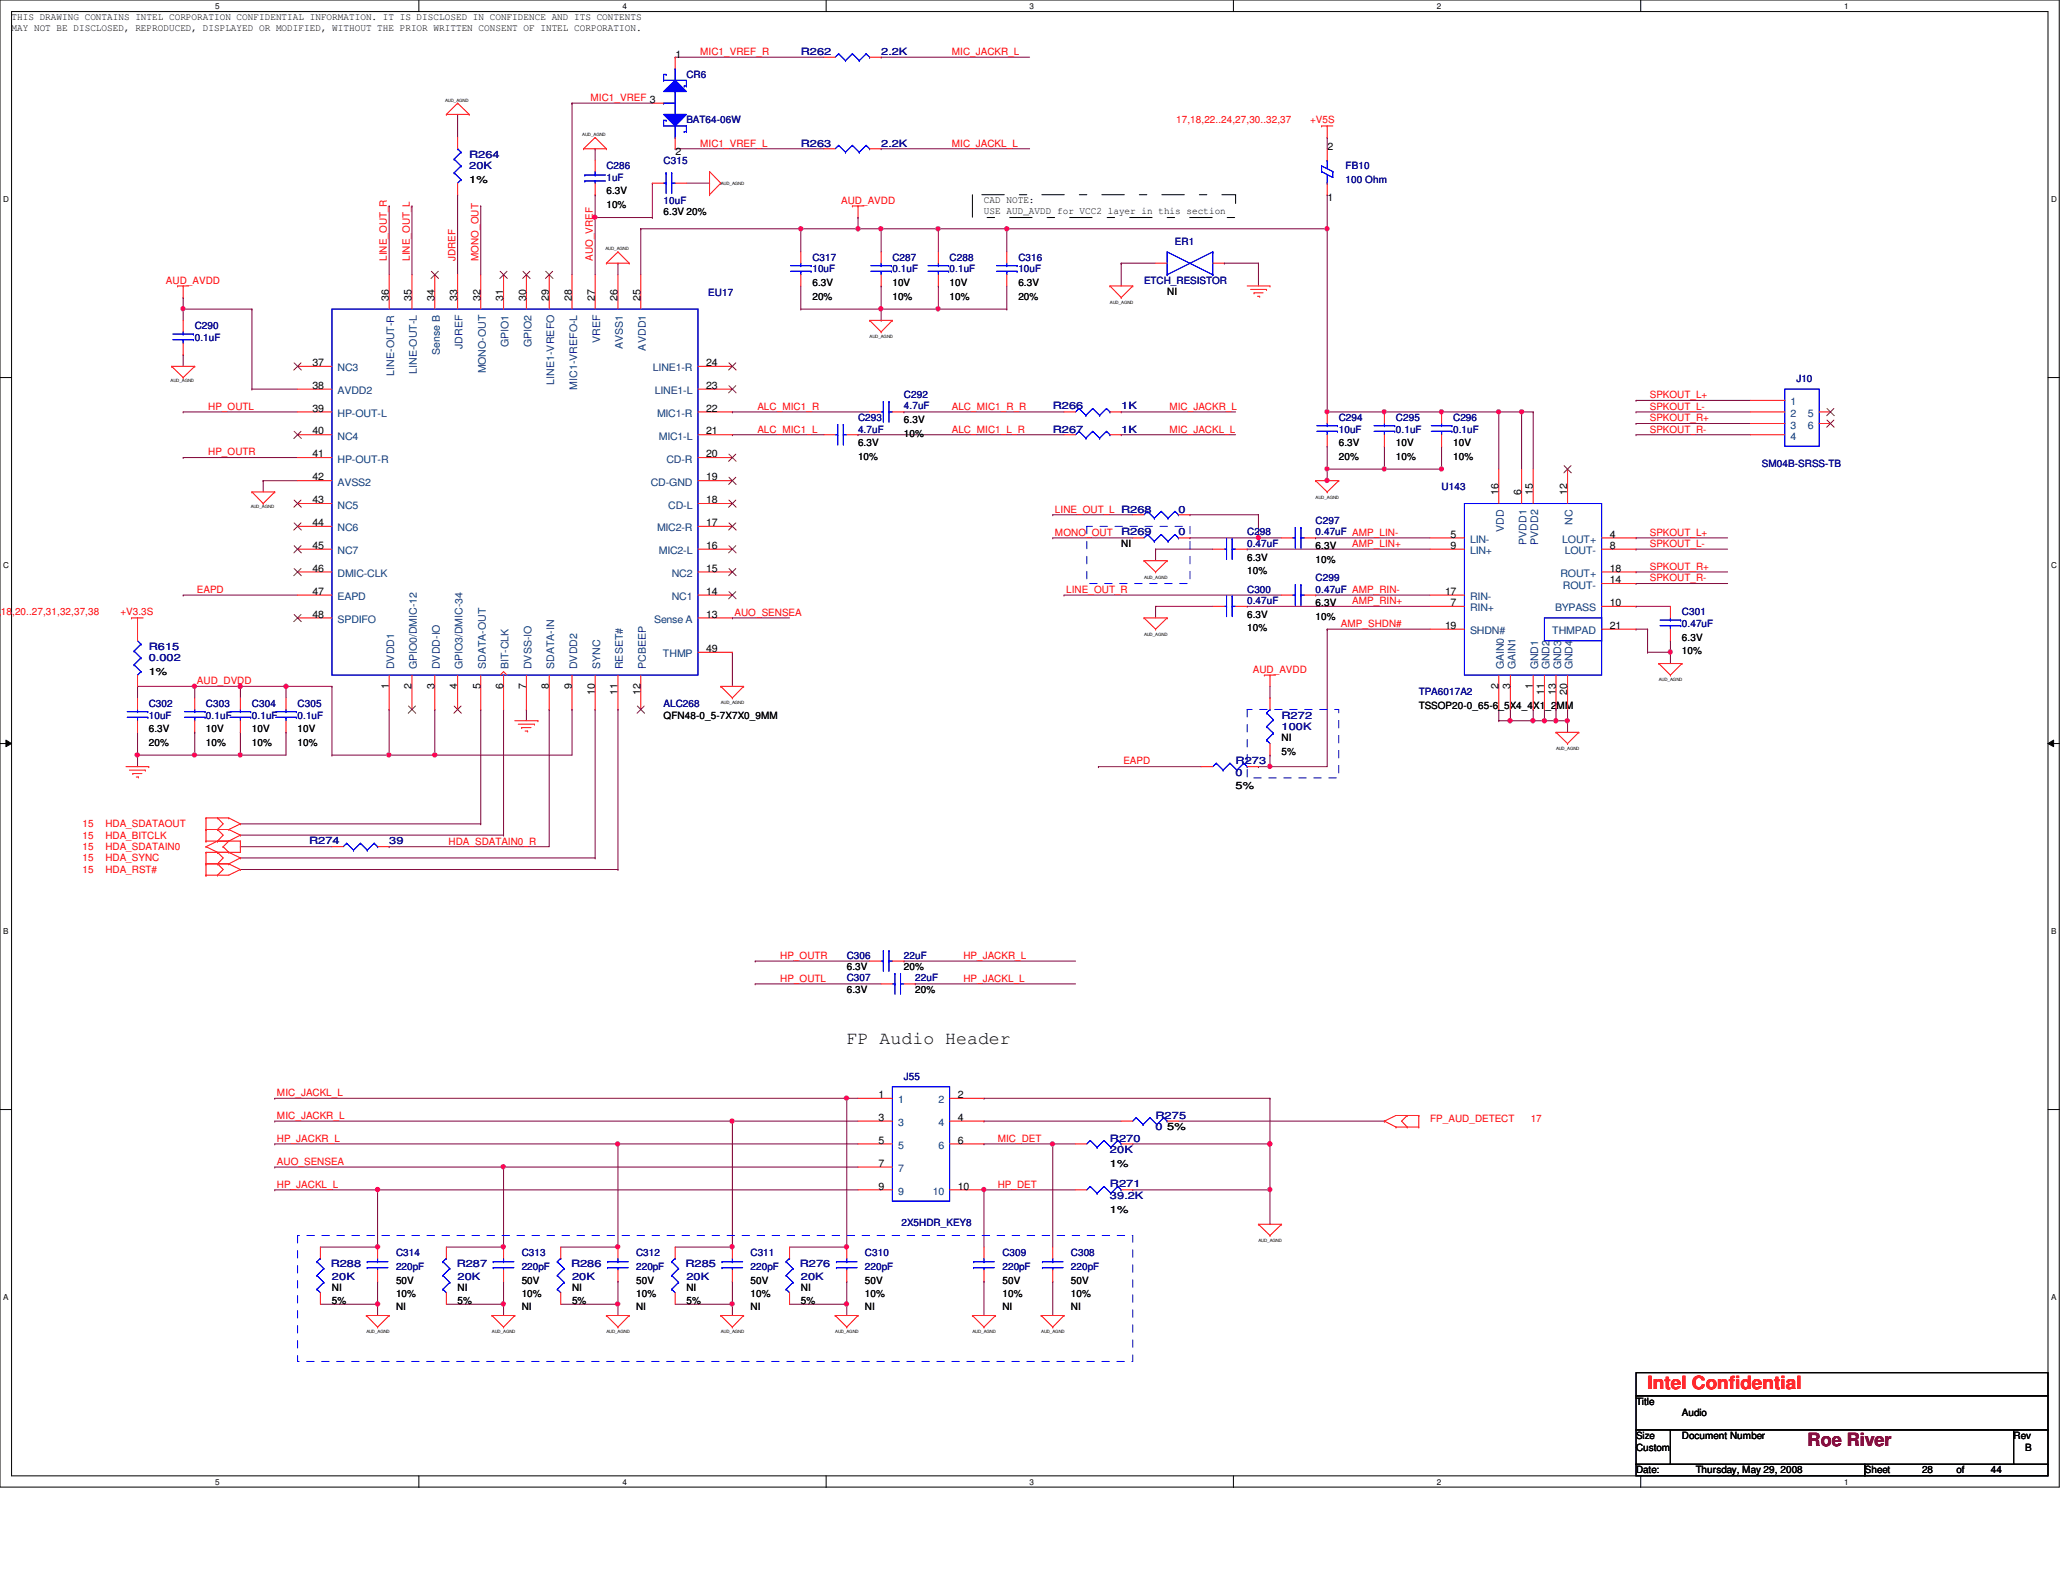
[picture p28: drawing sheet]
<svg xmlns="http://www.w3.org/2000/svg" width="279mm" height="216mm" viewBox="0 0 279 216" stroke-linecap="round" stroke-linejoin="round" font-family="sans-serif">
<defs><g id="words">
<text font-size="2.5" x="114.7" y="141.4">FP Audio Header</text>
<text font-size="2.5" fill="#f00" x="223.1" y="188.2">Intel Confidential</text>
<text font-size="2.5" fill="#7f0000" x="244.8" y="195.9">Roe River</text>
<g font-size="1.4">
<text x="1.6" y="4.2">MAY NOT BE DISCLOSED, REPRODUCED, DISPLAYED OR MODIFIED, WITHOUT THE PRIOR WRITTEN CONSENT OF INTEL CORPORATION.</text>
<text x="1.6" y="2.7">THIS DRAWING CONTAINS INTEL CORPORATION CONFIDENTIAL INFORMATION. IT IS DISCLOSED IN CONFIDENCE AND ITS CONTENTS</text>
<text x="91.5" y="7.9">1</text>
<text x="91.5" y="21">2</text>
<text x="179.8" y="20.3">2</text>
<text x="63.5" y="24.8">1%</text>
<text x="82.1" y="28.2">10%</text>
<text x="82.1" y="26.3">6.3V</text>
<text x="89.9" y="29.1">6.3V 20%</text>
<text x="133.3" y="29">USE AUD_AVDD for VCC2 layer in this section</text>
<text x="133.3" y="27.5">CAD NOTE:</text>
<text x="179.8" y="27.2">1</text>
<text x="52.7" y="40.8" transform="rotate(-90 52.7 40.8)">36</text>
<text x="55.8" y="40.8" transform="rotate(-90 55.8 40.8)">35</text>
<text x="58.8" y="40.8" transform="rotate(-90 58.8 40.8)">34</text>
<text x="61.9" y="40.8" transform="rotate(-90 61.9 40.8)">33</text>
<text x="65.1" y="40.8" transform="rotate(-90 65.1 40.8)">32</text>
<text x="68.2" y="40.8" transform="rotate(-90 68.2 40.8)">31</text>
<text x="71.2" y="40.8" transform="rotate(-90 71.2 40.8)">30</text>
<text x="74.3" y="40.8" transform="rotate(-90 74.3 40.8)">29</text>
<text x="77.4" y="40.8" transform="rotate(-90 77.4 40.8)">28</text>
<text x="80.6" y="40.8" transform="rotate(-90 80.6 40.8)">27</text>
<text x="83.7" y="40.8" transform="rotate(-90 83.7 40.8)">26</text>
<text x="86.7" y="40.8" transform="rotate(-90 86.7 40.8)">25</text>
<text x="110" y="38.7">6.3V</text>
<text x="110" y="40.6">20%</text>
<text x="120.9" y="38.7">10V</text>
<text x="120.9" y="40.6">10%</text>
<text x="128.6" y="38.7">10V</text>
<text x="128.6" y="40.6">10%</text>
<text x="137.9" y="38.7">6.3V</text>
<text x="137.9" y="40.6">20%</text>
<text x="158.1" y="40">NI</text>
<text x="42.3" y="49.6">37</text>
<text x="42.3" y="52.7">38</text>
<text x="95.6" y="52.7">23</text>
<text x="95.6" y="49.6">24</text>
<text x="42.3" y="55.8">39</text>
<text x="42.3" y="58.8">40</text>
<text x="95.6" y="58.8">21</text>
<text x="95.6" y="55.8">22</text>
<text x="122.4" y="57.3">6.3V</text>
<text x="122.4" y="59.2">10%</text>
<text x="42.3" y="61.9">41</text>
<text x="42.3" y="65.1">42</text>
<text x="95.6" y="65.1">19</text>
<text x="95.6" y="61.9">20</text>
<text x="116.2" y="60.5">6.3V</text>
<text x="116.2" y="62.3">10%</text>
<text x="181.3" y="60.5">6.3V</text>
<text x="181.3" y="62.3">20%</text>
<text x="189.1" y="60.5">10V</text>
<text x="189.1" y="62.3">10%</text>
<text x="196.8" y="60.5">10V</text>
<text x="196.8" y="62.3">10%</text>
<text x="42.3" y="68.2">43</text>
<text x="42.3" y="71.2">44</text>
<text x="95.6" y="71.2">17</text>
<text x="95.6" y="68.2">18</text>
<text x="202.9" y="67.1" transform="rotate(-90 202.9 67.1)">16</text>
<text x="206" y="67.1" transform="rotate(-90 206 67.1)">6</text>
<text x="207.6" y="67.1" transform="rotate(-90 207.6 67.1)">15</text>
<text x="212.3" y="67.1" transform="rotate(-90 212.3 67.1)">12</text>
<text x="42.3" y="74.3">45</text>
<text x="42.3" y="77.4">46</text>
<text x="95.6" y="77.4">15</text>
<text x="95.6" y="74.3">16</text>
<text x="151.8" y="74.1">NI</text>
<text x="168.9" y="75.9">6.3V</text>
<text x="168.9" y="77.8">10%</text>
<text x="178.2" y="74.4">6.3V</text>
<text x="178.2" y="76.2">10%</text>
<text x="196.5" y="72.8">5</text>
<text x="196.5" y="74.3">9</text>
<text x="218" y="72.8">4</text>
<text x="218" y="74.3">8</text>
<text x="218" y="77.4">18</text>
<text x="42.3" y="80.6">47</text>
<text x="42.3" y="83.7">48</text>
<text x="95.6" y="83.7">13</text>
<text x="95.6" y="80.6">14</text>
<text x="168.9" y="83.7">6.3V</text>
<text x="178.2" y="82.1">6.3V</text>
<text x="178.2" y="84">10%</text>
<text x="195.7" y="80.6">17</text>
<text x="196.5" y="82.1">7</text>
<text x="218" y="82.1">10</text>
<text x="218" y="79">14</text>
<text x="95.6" y="88.3">49</text>
<text x="168.9" y="85.5">10%</text>
<text x="195.7" y="85.2">19</text>
<text x="218" y="85.2">21</text>
<text x="227.8" y="86.8">6.3V</text>
<text x="227.8" y="88.6">10%</text>
<text x="20.2" y="91.4">1%</text>
<text x="52.7" y="93.3" transform="rotate(-90 52.7 93.3)">1</text>
<text x="55.8" y="93.3" transform="rotate(-90 55.8 93.3)">2</text>
<text x="58.8" y="93.3" transform="rotate(-90 58.8 93.3)">3</text>
<text x="61.9" y="93.3" transform="rotate(-90 61.9 93.3)">4</text>
<text x="65.1" y="93.3" transform="rotate(-90 65.1 93.3)">5</text>
<text x="68.2" y="93.3" transform="rotate(-90 68.2 93.3)">6</text>
<text x="71.2" y="93.3" transform="rotate(-90 71.2 93.3)">7</text>
<text x="74.3" y="93.3" transform="rotate(-90 74.3 93.3)">8</text>
<text x="77.4" y="93.3" transform="rotate(-90 77.4 93.3)">9</text>
<text x="80.6" y="94.1" transform="rotate(-90 80.6 94.1)">10</text>
<text x="83.7" y="94.1" transform="rotate(-90 83.7 94.1)">11</text>
<text x="86.7" y="94.1" transform="rotate(-90 86.7 94.1)">12</text>
<text x="202.9" y="93.3" transform="rotate(-90 202.9 93.3)">2</text>
<text x="204.5" y="93.3" transform="rotate(-90 204.5 93.3)">3</text>
<text x="207.6" y="93.3" transform="rotate(-90 207.6 93.3)">1</text>
<text x="209.1" y="94.1" transform="rotate(-90 209.1 94.1)">11</text>
<text x="210.7" y="94.1" transform="rotate(-90 210.7 94.1)">13</text>
<text x="212.3" y="94.1" transform="rotate(-90 212.3 94.1)">20</text>
<text x="20.2" y="101">20%</text>
<text x="20.2" y="99.2">6.3V</text>
<text x="27.9" y="99.2">10V</text>
<text x="27.9" y="101">10%</text>
<text x="34.1" y="99.2">10V</text>
<text x="34.1" y="101">10%</text>
<text x="40.3" y="99.2">10V</text>
<text x="40.3" y="101">10%</text>
<text x="89.9" y="97.3">QFN48-0_5-7X7X0_9MM</text>
<text x="173.6" y="100.4">NI</text>
<text x="192.2" y="96.1">TSSOP20-0_65-6_5X4_4X1</text>
<text x="209.3" y="96.1">_2</text>
<text x="210.8" y="96.1">MM</text>
<text x="167.3" y="106.9">5%</text>
<text x="173.6" y="102.3">5%</text>
<text x="114.7" y="131.4">6.3V</text>
<text x="122.4" y="131.4">20%</text>
<text x="114.7" y="134.5">6.3V</text>
<text x="124" y="134.5">20%</text>
<text x="119" y="148.7">1</text>
<text x="129.7" y="148.7">2</text>
<text x="119" y="151.8">3</text>
<text x="119" y="154.9">5</text>
<text x="129.7" y="151.8">4</text>
<text x="129.7" y="154.9">6</text>
<text x="158.1" y="153.1">5%</text>
<text x="119" y="158">7</text>
<text x="119" y="161.1">9</text>
<text x="129.7" y="161.1">10</text>
<text x="150.3" y="158">1%</text>
<text x="150.3" y="164.3">1%</text>
<text x="53.6" y="173.9">50V</text>
<text x="70.7" y="173.9">50V</text>
<text x="86.1" y="173.9">50V</text>
<text x="101.6" y="173.9">50V</text>
<text x="117.1" y="173.9">50V</text>
<text x="135.8" y="173.9">50V</text>
<text x="145" y="173.9">50V</text>
<text x="45" y="174.8">NI</text>
<text x="45" y="176.7">5%</text>
<text x="53.6" y="175.7">10%</text>
<text x="53.6" y="177.4">NI</text>
<text x="62" y="174.8">NI</text>
<text x="62" y="176.7">5%</text>
<text x="70.7" y="175.7">10%</text>
<text x="70.7" y="177.4">NI</text>
<text x="77.5" y="174.8">NI</text>
<text x="77.5" y="176.7">5%</text>
<text x="86.1" y="175.7">10%</text>
<text x="86.1" y="177.4">NI</text>
<text x="93" y="174.8">NI</text>
<text x="93" y="176.7">5%</text>
<text x="101.6" y="175.7">10%</text>
<text x="101.6" y="177.4">NI</text>
<text x="108.5" y="174.8">NI</text>
<text x="108.5" y="176.7">5%</text>
<text x="117.1" y="175.7">10%</text>
<text x="117.1" y="177.4">NI</text>
<text x="135.8" y="175.7">10%</text>
<text x="135.8" y="177.4">NI</text>
<text x="145" y="175.7">10%</text>
<text x="145" y="177.4">NI</text>
<text x="221.6" y="190.3">Title</text>
<text x="227.8" y="191.8">Audio</text>
<text x="221.6" y="194.9">Size</text>
<text x="221.6" y="196.5">Custom</text>
<text x="227.8" y="194.9">Document Number</text>
<text x="272.7" y="194.9">Rev</text>
<text x="274.3" y="196.5">B</text>
<text x="221.6" y="199.6">Date:</text>
<text x="229.7" y="199.6">Thursday, May 29, 2008</text>
<text x="252.6" y="199.6">Sheet</text>
<text x="260.3" y="199.6">28</text>
<text x="265" y="199.6">of</text>
<text x="269.6" y="199.6">44</text>
</g>
<g font-size="1.4" fill="#00007f">
<text x="93" y="10.5">CR6</text>
<text x="108.5" y="7.5">R262</text>
<text x="119.3" y="7.5">2.2K</text>
<text x="93" y="16.7">BAT64-06W</text>
<text x="63.5" y="21.4">R264</text>
<text x="63.5" y="22.9">20K</text>
<text x="82.1" y="22.9">C286</text>
<text x="89.9" y="22.2">C315</text>
<text x="108.5" y="19.9">R263</text>
<text x="119.3" y="19.9">2.2K</text>
<text x="182.2" y="22.9">FB10</text>
<text x="82.1" y="24.5">1uF</text>
<text x="89.9" y="27.6">10uF</text>
<text x="182.2" y="24.8">100 Ohm</text>
<text x="110" y="35.3">C317</text>
<text x="120.9" y="35.3">C287</text>
<text x="128.6" y="35.3">C288</text>
<text x="137.9" y="35.3">C316</text>
<text x="159.1" y="33.1">ER1</text>
<text x="95.9" y="40.1">EU17</text>
<text x="110" y="36.9">10uF</text>
<text x="120.9" y="36.9">0.1uF</text>
<text x="128.6" y="36.9">0.1uF</text>
<text x="137.9" y="36.9">10uF</text>
<text x="154.9" y="38.4">ETCH_RESISTOR</text>
<text x="26.4" y="46.2">0.1uF</text>
<text x="26.4" y="44.6">C290</text>
<text x="122.4" y="53.9">C292</text>
<text x="243.3" y="51.8">J10</text>
<text x="116.2" y="57">C293</text>
<text x="116.2" y="58.6">4.7uF</text>
<text x="122.4" y="55.5">4.7uF</text>
<text x="142.6" y="55.5">R266</text>
<text x="142.6" y="58.6">R267</text>
<text x="151.8" y="55.5">1K</text>
<text x="151.8" y="58.6">1K</text>
<text x="181.3" y="57">C294</text>
<text x="181.3" y="58.6">10uF</text>
<text x="189.1" y="57">C295</text>
<text x="189.1" y="58.6">0.1uF</text>
<text x="196.8" y="57">C296</text>
<text x="196.8" y="58.6">0.1uF</text>
<text x="238.6" y="63.2">SM04B-SRSS-TB</text>
<text x="159.6" y="69.4">0</text>
<text x="178.2" y="71">C297</text>
<text x="195.2" y="66.3">U143</text>
<text x="151.8" y="72.5">R269</text>
<text x="159.6" y="72.5">0</text>
<text x="168.9" y="72.5">C2</text>
<text x="168.9" y="74.1">0.47uF</text>
<text x="170.6" y="72.5">98</text>
<text x="178.2" y="72.5">0.47uF AMP_LIN-</text>
<text x="178.2" y="72.5">0.47uF</text>
<text x="168.9" y="80.3">C300</text>
<text x="168.9" y="81.8">0.47uF</text>
<text x="178.2" y="78.7">C299</text>
<text x="178.2" y="80.3">0.47uF AMP_RIN-</text>
<text x="178.2" y="80.3">0.47uF</text>
<text x="227.8" y="83.4">C301</text>
<text x="20.2" y="88">R615</text>
<text x="20.2" y="89.6">0.002</text>
<text x="227.8" y="84.9">0.47uF</text>
<text x="20.2" y="95.8">C302</text>
<text x="27.9" y="95.8">C303</text>
<text x="34.1" y="95.8">C304</text>
<text x="40.3" y="95.8">C305</text>
<text x="89.9" y="95.8">ALC268</text>
<text x="192.2" y="94.2">TPA6017A2</text>
<text x="20.2" y="97.3">10uF</text>
<text x="27.9" y="97.3">0.1uF</text>
<text x="34.1" y="97.3">0.1uF</text>
<text x="40.3" y="97.3">0.1uF</text>
<text x="173.6" y="97.3">R272</text>
<text x="173.6" y="98.8">100K</text>
<text x="167.3" y="103.5">R273</text>
<text x="167.3" y="105.1">0</text>
<text x="41.9" y="114.3">R274</text>
<text x="52.7" y="114.3">39</text>
<text x="114.7" y="129.8">C306</text>
<text x="122.4" y="129.8">22uF</text>
<text x="114.7" y="132.9">C307</text>
<text x="124" y="132.9">22uF</text>
<text x="122.4" y="146.3">J55</text>
<text x="150.3" y="154.6">R270</text>
<text x="156.5" y="151.6">R275</text>
<text x="156.5" y="153.1">0</text>
<text x="150.3" y="160.8">R271</text>
<text x="150.3" y="156.2">20K</text>
<text x="122.1" y="166.1">2X5HDR_KEY8</text>
<text x="150.3" y="162.4">39.2K</text>
<text x="44.8" y="171.7">R288</text>
<text x="45" y="173.4">20K</text>
<text x="53.6" y="170.1">C314</text>
<text x="53.6" y="172">220pF</text>
<text x="61.8" y="171.7">R287</text>
<text x="62" y="173.4">20K</text>
<text x="70.7" y="170.1">C313</text>
<text x="70.7" y="172">220pF</text>
<text x="77.3" y="171.7">R286</text>
<text x="77.5" y="173.4">20K</text>
<text x="86.1" y="170.1">C312</text>
<text x="86.1" y="172">220pF</text>
<text x="92.8" y="171.7">R285</text>
<text x="93" y="173.4">20K</text>
<text x="101.6" y="170.1">C311</text>
<text x="101.6" y="172">220pF</text>
<text x="108.3" y="171.7">R276</text>
<text x="108.5" y="173.4">20K</text>
<text x="117.1" y="170.1">C310</text>
<text x="117.1" y="172">220pF</text>
<text x="135.8" y="170.1">C309</text>
<text x="135.8" y="172">220pF</text>
<text x="145" y="170.1">C308</text>
<text x="145" y="172">220pF</text>
</g>
<g font-size="1.4" fill="#f00">
<text x="94.8" y="7.5">MIC1_VREF_R</text>
<text x="128.9" y="7.5">MIC_JACKR_L</text>
<text x="80" y="13.7">MIC1_VREF 3</text>
<text x="159.3" y="16.7">17,18,22..24,27,30..32,37</text>
<text x="177.4" y="16.7">+V5S</text>
<text x="94.8" y="19.9">MIC1_VREF_L</text>
<text x="128.9" y="19.9">MIC_JACKL_L</text>
<text x="113.9" y="27.6">AUD_AVDD</text>
<text x="52.4" y="35.3" transform="rotate(-90 52.4 35.3)">LINE_OUT_R</text>
<text x="55.5" y="35.3" transform="rotate(-90 55.5 35.3)">LINE_OUT_L</text>
<text x="61.7" y="35.3" transform="rotate(-90 61.7 35.3)">JDREF</text>
<text x="64.8" y="35.3" transform="rotate(-90 64.8 35.3)">MONO_OUT</text>
<text x="80.3" y="35.3" transform="rotate(-90 80.3 35.3)">AUO_VREF</text>
<text x="22.5" y="38.4">AUD_AVDD</text>
<text x="223.4" y="53.9">SPKOUT_L+</text>
<text x="28.2" y="55.5">HP_OUTL</text>
<text x="102.6" y="55.5">ALC_MIC1_R</text>
<text x="102.6" y="58.6">ALC_MIC1_L</text>
<text x="128.9" y="55.5">ALC_MIC1_R_R</text>
<text x="128.9" y="58.6">ALC_MIC1_L_R</text>
<text x="158.4" y="55.5">MIC_JACKR_L</text>
<text x="158.4" y="58.6">MIC_JACKL_L</text>
<text x="223.4" y="55.5">SPKOUT_L-</text>
<text x="223.4" y="57.1">SPKOUT_R+</text>
<text x="223.4" y="58.6">SPKOUT_R-</text>
<text x="28.2" y="61.7">HP_OUTR</text>
<text x="142.9" y="69.4">LINE_OUT_L R268</text>
<text x="142.9" y="72.6">MONO_OUT</text>
<text x="183.1" y="74.1">AMP_LIN+</text>
<text x="223.4" y="72.6">SPKOUT_L+</text>
<text x="223.4" y="74.1">SPKOUT_L-</text>
<text x="223.4" y="77.2">SPKOUT_R+</text>
<text x="-.3" y="83.4">,</text>
<text x=".1" y="83.4">18</text>
<text x="1.7" y="83.4">,20..27,31,32,37,38</text>
<text x="16.3" y="83.4">+V3.3S</text>
<text x="26.7" y="80.3">EAPD</text>
<text x="99.5" y="83.4">AUO_SENSEA</text>
<text x="144.4" y="80.3">LINE_OUT_R</text>
<text x="183.1" y="81.8">AMP_RIN+</text>
<text x="223.4" y="78.7">SPKOUT_R-</text>
<text x="181.6" y="84.9">AMP_SHDN#</text>
<text x="26.7" y="92.7">AUD_DVDD</text>
<text x="169.7" y="91.1">AUD_AVDD</text>
<text x="152.1" y="103.5">EAPD</text>
<text x="11.2" y="112">15</text>
<text x="11.2" y="113.6">15</text>
<text x="14.3" y="112">HDA_SDATAOUT</text>
<text x="14.3" y="113.6">HDA_BITCLK</text>
<text x="11.2" y="118.2">15</text>
<text x="11.2" y="115.1">15</text>
<text x="11.2" y="116.7">15</text>
<text x="14.3" y="115.1">HDA_SDATAIN0</text>
<text x="14.3" y="116.7">HDA_SYNC</text>
<text x="14.3" y="118.2">HDA_RST#</text>
<text x="60.7" y="114.4">HDA_SDATAIN0_R</text>
<text x="105.7" y="129.9">HP_OUTR</text>
<text x="130.5" y="129.9">HP_JACKR_L</text>
<text x="105.7" y="133">HP_OUTL</text>
<text x="130.5" y="133">HP_JACKL_L</text>
<text x="37.5" y="148.5">MIC_JACKL_L</text>
<text x="37.5" y="154.6">HP_JACKR_L</text>
<text x="37.5" y="151.6">MIC_JACKR_L</text>
<text x="135.1" y="154.6">MIC_DET</text>
<text x="193.7" y="152">FP_AUD_DETECT</text>
<text x="207.3" y="152">17</text>
<text x="37.5" y="160.9">HP_JACKL_L</text>
<text x="37.5" y="157.8">AUO_SENSEA</text>
<text x="135.1" y="160.9">HP_DET</text>
</g>
<g font-size="1.4" fill="#003f7f">
<text x="62.7" y="47.3" transform="rotate(-90 62.7 47.3)">JDREF</text>
<text x="68.9" y="47" transform="rotate(-90 68.9 47)">GPIO1</text>
<text x="72" y="47" transform="rotate(-90 72 47)">GPIO2</text>
<text x="81.3" y="46.5" transform="rotate(-90 81.3 46.5)">VREF</text>
<text x="84.4" y="47.3" transform="rotate(-90 84.4 47.3)">AVSS1</text>
<text x="87.5" y="47.5" transform="rotate(-90 87.5 47.5)">AVDD1</text>
<text x="45.7" y="50.3">NC3</text>
<text x="45.7" y="53.4">AVDD2</text>
<text x="53.4" y="50.9" transform="rotate(-90 53.4 50.9)">LINE-OUT-R</text>
<text x="56.5" y="50.6" transform="rotate(-90 56.5 50.6)">LINE-OUT-L</text>
<text x="59.6" y="48.1" transform="rotate(-90 59.6 48.1)">Sense B</text>
<text x="65.8" y="50.6" transform="rotate(-90 65.8 50.6)">MONO-OUT</text>
<text x="75.1" y="52.1" transform="rotate(-90 75.1 52.1)">LINE1-VREFO</text>
<text x="78.1" y="52.8" transform="rotate(-90 78.1 52.8)">MIC1-VREFO-L</text>
<text x="88.4" y="50.3">LINE1-R</text>
<text x="88.7" y="53.4">LINE1-L</text>
<text x="45.7" y="56.5">HP-OUT-L</text>
<text x="45.7" y="59.6">NC4</text>
<text x="89" y="56.5">MIC1-R</text>
<text x="89.2" y="59.6">MIC1-L</text>
<text x="242.5" y="54.9">1</text>
<text x="242.5" y="56.5">2</text>
<text x="242.5" y="58">3</text>
<text x="242.5" y="59.6">4</text>
<text x="244.9" y="56.5">5</text>
<text x="244.9" y="58">6</text>
<text x="45.7" y="62.7">HP-OUT-R</text>
<text x="45.7" y="65.8">AVSS2</text>
<text x="88.1" y="65.8">CD-GND</text>
<text x="90.3" y="62.7">CD-R</text>
<text x="45.7" y="68.9">NC5</text>
<text x="45.7" y="72">NC6</text>
<text x="89" y="72">MIC2-R</text>
<text x="90.5" y="68.9">CD-L</text>
<text x="213" y="71.1" transform="rotate(-90 213 71.1)">NC</text>
<text x="45.7" y="75.1">NC7</text>
<text x="89.2" y="75.1">MIC2-L</text>
<text x="199.1" y="73.5">LIN-</text>
<text x="199.1" y="75.1">LIN+</text>
<text x="203.7" y="72.1" transform="rotate(-90 203.7 72.1)">VDD</text>
<text x="206.8" y="73.8" transform="rotate(-90 206.8 73.8)">PVDD1</text>
<text x="208.3" y="73.8" transform="rotate(-90 208.3 73.8)">PVDD2</text>
<text x="211.6" y="73.5">LOUT+</text>
<text x="211.9" y="75.1">LOUT-</text>
<text x="45.7" y="78.1">DMIC-CLK</text>
<text x="45.7" y="81.3">EAPD</text>
<text x="91" y="81.3">NC1</text>
<text x="91" y="78.1">NC2</text>
<text x="199.1" y="82.8">RIN+</text>
<text x="199.1" y="81.3">RIN-</text>
<text x="210.6" y="82.8">BYPASS</text>
<text x="211.3" y="78.1">ROUT+</text>
<text x="211.7" y="79.7">ROUT-</text>
<text x="45.7" y="84.4">SPDIFO</text>
<text x="88.6" y="84.4">Sense A</text>
<text x="89.8" y="89">THMP</text>
<text x="199.1" y="85.9">SHDN#</text>
<text x="210.2" y="85.9">THMPAD</text>
<text x="53.4" y="90.7" transform="rotate(-90 53.4 90.7)">DVDD1</text>
<text x="56.5" y="90.7" transform="rotate(-90 56.5 90.7)">GPIO0/DMIC-12</text>
<text x="59.6" y="90.7" transform="rotate(-90 59.6 90.7)">DVDD-IO</text>
<text x="62.7" y="90.7" transform="rotate(-90 62.7 90.7)">GPIO3/DMIC-34</text>
<text x="65.8" y="90.7" transform="rotate(-90 65.8 90.7)">SDATA-OUT</text>
<text x="68.9" y="90.7" transform="rotate(-90 68.9 90.7)">BIT-CLK</text>
<text x="72" y="90.7" transform="rotate(-90 72 90.7)">DVSS-IO</text>
<text x="75.1" y="90.7" transform="rotate(-90 75.1 90.7)">SDATA-IN</text>
<text x="78.1" y="90.7" transform="rotate(-90 78.1 90.7)">DVDD2</text>
<text x="81.3" y="90.7" transform="rotate(-90 81.3 90.7)">SYNC</text>
<text x="84.4" y="90.7" transform="rotate(-90 84.4 90.7)">RESET#</text>
<text x="87.5" y="90.7" transform="rotate(-90 87.5 90.7)">PCBEEP</text>
<text x="203.7" y="90.7" transform="rotate(-90 203.7 90.7)">GAIN0</text>
<text x="205.2" y="90.7" transform="rotate(-90 205.2 90.7)">GAIN1</text>
<text x="208.3" y="90.7" transform="rotate(-90 208.3 90.7)">GND1</text>
<text x="209.8" y="90.7" transform="rotate(-90 209.8 90.7)">GND2</text>
<text x="211.4" y="90.7" transform="rotate(-90 211.4 90.7)">GND3</text>
<text x="213" y="90.7" transform="rotate(-90 213 90.7)">GND4</text>
<text x="121.6" y="149.4">1</text>
<text x="127.1" y="149.4">2</text>
<text x="121.6" y="152.5">3</text>
<text x="121.6" y="155.6">5</text>
<text x="127.1" y="152.5">4</text>
<text x="127.1" y="155.6">6</text>
<text x="121.6" y="158.7">7</text>
<text x="121.6" y="161.8">9</text>
<text x="126.3" y="161.8">10</text>
</g>
<g font-size="1.1">
<text x="29.1" y="1.2">5</text>
<text x="84.3" y="1.2">4</text>
<text x="139.4" y="1.2">3</text>
<text x="194.6" y="1.2">2</text>
<text x="249.8" y="1.2">1</text>
<text x=".4" y="27.3">D</text>
<text x="277.8" y="27.3">D</text>
<text x=".4" y="76.9">C</text>
<text x="277.8" y="76.9">C</text>
<text x=".4" y="126.4">B</text>
<text x="277.8" y="126.4">B</text>
<text x=".4" y="176">A</text>
<text x="277.8" y="176">A</text>
<text x="29.1" y="201.1">5</text>
<text x="84.3" y="201.1">4</text>
<text x="139.4" y="201.1">3</text>
<text x="194.6" y="201.1">2</text>
<text x="249.8" y="201.1">1</text>
</g>
<g font-size=".6">
<text x="60.3" y="13.8">AUD_AGND</text>
<text x="78.9" y="18.4">AUD_AGND</text>
<text x="97.6" y="25.1">AUD_AGND</text>
<text x="82" y="33.9">AUD_AGND</text>
<text x="150.3" y="41.1">AUD_AGND</text>
<text x="117.8" y="45.8">AUD_AGND</text>
<text x="23.1" y="51.7">AUD_AGND</text>
<text x="34" y="68.7">AUD_AGND</text>
<text x="178.2" y="67.5">AUD_AGND</text>
<text x="154.9" y="78.4">AUD_AGND</text>
<text x="154.9" y="86.1">AUD_AGND</text>
<text x="97.6" y="95.4">AUD_AGND</text>
<text x="224.7" y="92.3">AUD_AGND</text>
<text x="210.7" y="101.6">AUD_AGND</text>
<text x="170.4" y="168.2">AUD_AGND</text>
<text x="49.6" y="180.6">AUD_AGND</text>
<text x="66.6" y="180.6">AUD_AGND</text>
<text x="82.1" y="180.6">AUD_AGND</text>
<text x="97.6" y="180.6">AUD_AGND</text>
<text x="113.1" y="180.6">AUD_AGND</text>
<text x="131.7" y="180.6">AUD_AGND</text>
<text x="141" y="180.6">AUD_AGND</text>
</g>
</g></defs>
<path d="M0 0h278.9v201.4h-278.9zM1.6 1.6h275.8v198.3h-275.8z" fill="none" stroke="#000" stroke-width=".14"/>
<g fill="#fff">
<path d="M29.1 .2h.6v1.2h-.6z"/>
<path d="M29.1 200.1h.6v1.2h-.6z"/>
</g>
<path d="M56.7 0v1.6M56.7 199.9v1.6" fill="none" stroke="#000" stroke-width=".14"/>
<g fill="#fff">
<path d="M84.3 .2h.6v1.2h-.6z"/>
<path d="M84.3 200.1h.6v1.2h-.6z"/>
</g>
<path d="M111.9 0v1.6M111.9 199.9v1.6" fill="none" stroke="#000" stroke-width=".14"/>
<g fill="#fff">
<path d="M139.4 .2h.6v1.2h-.6z"/>
<path d="M139.4 200.1h.6v1.2h-.6z"/>
</g>
<path d="M167 0v1.6M167 199.9v1.6" fill="none" stroke="#000" stroke-width=".14"/>
<g fill="#fff">
<path d="M194.6 .2h.6v1.2h-.6z"/>
<path d="M194.6 200.1h.6v1.2h-.6z"/>
</g>
<path d="M222.2 0v1.6M222.2 199.9v1.6" fill="none" stroke="#000" stroke-width=".14"/>
<g fill="#fff">
<path d="M249.8 .2h.6v1.2h-.6z"/>
<path d="M249.8 200.1h.6v1.2h-.6z"/>
<path d="M.4 26.3h.8v1.2h-.8z"/>
<path d="M277.8 26.3h.8v1.2h-.8z"/>
<path d="M.4 75.9h.8v1.2h-.8z"/>
<path d="M277.8 75.9h.8v1.2h-.8z"/>
</g>
<path d="M0 51.1h1.6M277.4 51.1h1.5" fill="none" stroke="#000" stroke-width=".14"/>
<g fill="#fff">
<path d="M.4 125.5h.7v1.2h-.7z"/>
<path d="M277.8 125.5h.7v1.2h-.7z"/>
</g>
<path d="M0 100.7h1.6M.8 100.2l.8 .5-.8 .4zM277.4 100.7l.7-.5v.9zM277.4 100.7h1.5" fill="none" stroke="#000" stroke-width=".14"/>
<path d="M.8 100.2l.8 .5-.8 .4zM277.4 100.7l.7-.5v.9z" fill="#000"/>
<g fill="#fff">
<path d="M.4 175h.7v1.2h-.7z"/>
<path d="M277.8 175h.7v1.2h-.7z"/>
</g>
<path d="M0 150.3h1.6M277.4 150.3h1.5" fill="none" stroke="#000" stroke-width=".14"/>
<path d="M203 55.8h.1M203 55.8v7.7M221.6 72.9h.1M221.6 72.9h12.4M24.8 80.6h.1M24.8 80.6h15.5M203 96.1h.1M203 96.1v1.5" fill="none" stroke="#7f003f" stroke-width=".14"/>
<circle cx="203" cy="55.8" r=".29" fill="#f0f"/>
<circle cx="203" cy="55.8" r=".29" fill="none" stroke="#f0f" stroke-width=".14"/>
<path d="M195.2 55.8h.1M195.2 55.8h7.8" fill="none" stroke="#7f003f" stroke-width=".14"/>
<circle cx="195.2" cy="55.8" r=".29" fill="#f0f"/>
<circle cx="195.2" cy="55.8" r=".29" fill="none" stroke="#f0f" stroke-width=".14"/>
<path d="M168.9 74.4h.1M168.9 74.4h24.8M148.8 103.8h.1M148.8 103.8h13.9M172 102.3h.1M172 102.3v1.5" fill="none" stroke="#7f003f" stroke-width=".14"/>
<circle cx="172" cy="103.8" r=".29" fill="#f0f"/>
<circle cx="172" cy="103.8" r=".29" fill="none" stroke="#f0f" stroke-width=".14"/>
<path d="M206.1 55.8h.1M206.1 55.8v7.7M212.3 97.6h.1M212.3 97.6v1.6" fill="none" stroke="#7f003f" stroke-width=".14"/>
<circle cx="206.1" cy="55.8" r=".29" fill="#f0f"/>
<circle cx="206.1" cy="55.8" r=".29" fill="none" stroke="#f0f" stroke-width=".14"/>
<path d="M179.7 55.8h.1M179.7 55.8h7.8M203 55.8h.1M203 55.8h3.1" fill="none" stroke="#7f003f" stroke-width=".14"/>
<circle cx="179.7" cy="55.8" r=".29" fill="#f0f"/>
<circle cx="179.7" cy="55.8" r=".29" fill="none" stroke="#f0f" stroke-width=".14"/>
<path d="M187.5 55.8h.1M187.5 55.8h7.7" fill="none" stroke="#7f003f" stroke-width=".14"/>
<circle cx="187.5" cy="55.8" r=".29" fill="#f0f"/>
<circle cx="187.5" cy="55.8" r=".29" fill="none" stroke="#f0f" stroke-width=".14"/>
<g fill="none" stroke="#7f003f" stroke-width=".14">
<path d="M156.5 74.4h.1M156.5 74.4h7.8M195.2 60.5h.1M195.2 60.5v3M221.6 74.4h.1M221.6 74.4h12.4M99.2 88.3h.1M99.2 88.3v4.7M204.6 96.1h.1M204.6 97.6h.1M204.6 96.1v1.5M204.6 97.6h3"/>
<path d="M212.3 96.1h.1M212.3 96.1v1.5"/>
</g>
<circle cx="207.6" cy="97.6" r=".3" fill="#f0f"/>
<circle cx="207.6" cy="97.6" r=".3" fill="none" stroke="#f0f" stroke-width=".14"/>
<circle cx="204.5" cy="97.6" r=".3" fill="#f0f"/>
<circle cx="204.5" cy="97.6" r=".3" fill="none" stroke="#f0f" stroke-width=".14"/>
<g fill="none" stroke="#7f003f" stroke-width=".14">
<path d="M206.1 55.8h.1M206.1 55.8h1.5M207.6 55.8h.1M207.6 55.8v7.7M161.2 69.7h.1M161.2 72.9h.1M161.2 69.7h9.2M170.4 69.7h.1M170.4 69.7v3.2h-9.2M179.7 63.5h.1M179.7 63.5v1.6M179.7 85.2h.1"/>
<path d="M179.7 85.2h14"/>
</g>
<circle cx="179.7" cy="65.1" r=".29" fill="#f0f"/>
<circle cx="179.7" cy="65.1" r=".29" fill="none" stroke="#f0f" stroke-width=".14"/>
<circle cx="179.7" cy="63.5" r=".29" fill="#f0f"/>
<circle cx="179.7" cy="63.5" r=".29" fill="none" stroke="#f0f" stroke-width=".14"/>
<path d="M221.6 54.2h.1M221.6 54.2h15.5M226.2 88.3h.1M226.2 88.3v1.6" fill="none" stroke="#7f003f" stroke-width=".14"/>
<circle cx="226.2" cy="88.3" r=".29" fill="#f0f"/>
<circle cx="226.2" cy="88.3" r=".29" fill="none" stroke="#f0f" stroke-width=".14"/>
<g fill="none" stroke="#7f003f" stroke-width=".14">
<path d="M52.7 27.9h.1M52.7 27.9v9.3M142.6 69.7h.1M142.6 69.7h10.8M187.5 60.5h.1M187.5 63.5h.1M187.5 60.5v3M187.5 63.5h7.7M221.6 77.5h.1M221.6 77.5h12.4M178.2 80.6h.1M178.2 80.6h15.5"/>
<path d="M207.6 96.1h.1M207.6 96.1v1.5M221.6 85.2h.1M221.6 85.2h1.5M172 103.8h.1M172 103.8h7.7"/>
</g>
<circle cx="195.2" cy="63.5" r=".29" fill="#f0f"/>
<circle cx="195.2" cy="63.5" r=".29" fill="none" stroke="#f0f" stroke-width=".14"/>
<circle cx="187.5" cy="63.5" r=".29" fill="#f0f"/>
<circle cx="187.5" cy="63.5" r=".29" fill="none" stroke="#f0f" stroke-width=".14"/>
<g fill="none" stroke="#7f003f" stroke-width=".14">
<path d="M221.6 55.8h.1M221.6 55.8h15.5M156.5 74.4h.1M156.5 74.4v1.5M221.6 79h.1M221.6 79h12.4M144.1 80.6h.1M144.1 80.6h29.5M209.2 96.1h.1M209.2 96.1v1.5M210.7 97.6h.1M210.7 97.6h1.6"/>
<path d="M221.6 82.1h.1M221.6 82.1h4.6M223.1 85.2h.1M223.1 88.3h.1M223.1 85.2v3.1M223.1 88.3h3.1"/>
</g>
<circle cx="212.3" cy="97.6" r=".3" fill="#f0f"/>
<circle cx="212.3" cy="97.6" r=".3" fill="none" stroke="#f0f" stroke-width=".14"/>
<circle cx="210.7" cy="97.6" r=".29" fill="#f0f"/>
<circle cx="210.7" cy="97.6" r=".29" fill="none" stroke="#f0f" stroke-width=".14"/>
<path d="M77.5 14h.1M77.5 14v23.2M77.5 14h10.8M55.8 27.9h.1M55.8 27.9v9.3M119.3 31h.1M119.3 31v3.1M58.9 96.1h.1M58.9 96.1v6.2h-6.2M52.7 102.3h.1" fill="none" stroke="#7f003f" stroke-width=".14"/>
<circle cx="58.9" cy="102.3" r=".29" fill="#f0f"/>
<circle cx="58.9" cy="102.3" r=".29" fill="none" stroke="#f0f" stroke-width=".14"/>
<g fill="none" stroke="#7f003f" stroke-width=".14">
<path d="M65.1 27.9h.1M65.1 27.9v9.3M86.8 31h.1M86.8 31v6.2M108.5 31h.1M108.5 31h7.7M99.2 83.7h.1M99.2 83.7h7.7M32.6 117.8h51.1M83.7 117.8h.1M122.4 130.2h.1M122.4 130.2h23.3"/>
<path d="M124 133.3h.1M124 133.3h21.7"/>
</g>
<circle cx="108.5" cy="31" r=".3" fill="#f0f"/>
<circle cx="108.5" cy="31" r=".3" fill="none" stroke="#f0f" stroke-width=".14"/>
<g fill="none" stroke="#7f003f" stroke-width=".14">
<path d="M91.4 7.7h.1M91.4 7.7h20.2M116.2 29.5h.1M116.2 29.5v1.5M127.1 31h.1M127.1 31v3.1M24.8 41.9h.1M24.8 41.9v1.5M26.4 93h.1M26.4 93h6.2M65.1 96.1h.1M65.1 96.1v15.5"/>
<path d="M71.3 96.1h.1M71.3 96.1v1.5M77.5 96.1h.1M77.5 96.1v6.2h-18.6M58.9 102.3h.1"/>
</g>
<circle cx="32.5" cy="93" r=".29" fill="#f0f"/>
<circle cx="32.5" cy="93" r=".29" fill="none" stroke="#f0f" stroke-width=".14"/>
<circle cx="26.3" cy="93" r=".3" fill="#f0f"/>
<circle cx="26.3" cy="93" r=".3" fill="none" stroke="#f0f" stroke-width=".14"/>
<g fill="none" stroke="#7f003f" stroke-width=".14">
<path d="M91.4 20.2h.1M91.4 20.2h20.2M119.3 38.7h.1M119.3 38.7v3.2M151.8 35.6h.1M151.8 35.6h4.7M151.8 35.6v3.1M165.8 35.6h.1M165.8 35.6h4.6M170.4 35.6h.1M170.4 35.6v3.1M24.8 55.8h.1"/>
<path d="M24.8 48h.1M24.8 55.8h15.5M24.8 48v1.6M119.3 41.9h.1M119.3 41.9h7.8M18.6 93h.1M18.6 93v1.5M32.6 93h.1M32.6 93v1.5M38.7 93h.1M38.7 93h6.3M45 93h.1"/>
<path d="M45 93v9.3M68.2 96.1h.1M68.2 96.1v17M52.7 114.7h.1M52.7 114.7h21.7"/>
</g>
<circle cx="127" cy="41.8" r=".3" fill="#f0f"/>
<circle cx="127" cy="41.8" r=".3" fill="none" stroke="#f0f" stroke-width=".14"/>
<circle cx="119.3" cy="41.8" r=".3" fill="#f0f"/>
<circle cx="119.3" cy="41.8" r=".3" fill="none" stroke="#f0f" stroke-width=".14"/>
<path d="M116.2 31h.1M116.2 31h3.1M127.1 38.7h.1M127.1 38.7v3.2M32.6 114.7h.1M32.6 114.7h12.4" fill="none" stroke="#7f003f" stroke-width=".14"/>
<circle cx="116.2" cy="31" r=".3" fill="#f0f"/>
<circle cx="116.2" cy="31" r=".3" fill="none" stroke="#f0f" stroke-width=".14"/>
<g fill="none" stroke="#7f003f" stroke-width=".14">
<path d="M62 26.4h.1M62 26.4v10.8M34.1 52.7h.1M34.1 52.7h6.2M122.4 55.8h.1M122.4 55.8h21.7M24.8 62h.1M24.8 62h15.5M18.6 93h.1M18.6 93h7.8M26.4 93h.1M26.4 93v1.5"/>
<path d="M38.7 93h.1M38.7 93v1.5M74.4 96.1h.1M74.4 96.1v18.6M156.5 82.1h.1M156.5 82.1v1.6"/>
</g>
<circle cx="38.7" cy="93" r=".3" fill="#f0f"/>
<circle cx="38.7" cy="93" r=".3" fill="none" stroke="#f0f" stroke-width=".14"/>
<path d="M24.8 41.9h.1M24.8 41.9h9.3" fill="none" stroke="#7f003f" stroke-width=".14"/>
<circle cx="24.8" cy="41.8" r=".29" fill="#f0f"/>
<circle cx="24.8" cy="41.8" r=".29" fill="none" stroke="#f0f" stroke-width=".14"/>
<g fill="none" stroke="#7f003f" stroke-width=".14">
<path d="M119.3 7.7h.1M119.3 7.7h20.1M83.7 35.6h.1M83.7 35.6v1.6M119.3 20.2h.1M119.3 20.2h20.1M34.1 41.9h.1M34.1 41.9v10.8M99.2 55.8h.1M99.2 58.9h.1M99.2 58.9h12.4M99.2 55.8h18.6"/>
<path d="M116.2 58.9h.1M116.2 58.9h27.9M151.8 55.8h.1M151.8 55.8h15.5M142.6 72.9h.1M142.6 72.9h10.8M26.4 99.2h.1M26.4 99.2v3.1M80.6 96.1h.1M80.6 96.1v20.1M26.4 102.3h.1M26.4 102.3h6.2"/>
</g>
<circle cx="32.5" cy="102.3" r=".29" fill="#f0f"/>
<circle cx="32.5" cy="102.3" r=".29" fill="none" stroke="#f0f" stroke-width=".14"/>
<circle cx="26.3" cy="102.3" r=".29" fill="#f0f"/>
<circle cx="26.3" cy="102.3" r=".29" fill="none" stroke="#f0f" stroke-width=".14"/>
<path d="M119.3 43.4h.1M119.3 41.9v1.5M38.7 99.2h.1M38.7 99.2v3.1M18.6 102.3h.1M18.6 102.3h7.8" fill="none" stroke="#7f003f" stroke-width=".14"/>
<circle cx="18.6" cy="102.3" r=".29" fill="#f0f"/>
<circle cx="18.6" cy="102.3" r=".29" fill="none" stroke="#f0f" stroke-width=".14"/>
<g fill="none" stroke="#7f003f" stroke-width=".14">
<path d="M80.6 20.2h.1M80.6 20.2v1.5M119.3 31h.1M119.3 31h7.8M24.8 40.3h.1M24.8 40.3v1.6M151.8 58.9h.1M151.8 58.9h15.5M18.6 99.2h.1M18.6 99.2v3.1M32.6 99.2h.1M32.6 99.2v3.1"/>
<path d="M83.7 96.1h.1M83.7 96.1v21.7M32.6 102.3h.1M32.6 102.3h6.1"/>
</g>
<circle cx="119.3" cy="31" r=".3" fill="#f0f"/>
<circle cx="119.3" cy="31" r=".3" fill="none" stroke="#f0f" stroke-width=".14"/>
<path d="M35.6 65.1h.1M35.6 65.1h4.7M35.6 65.1v1.5M32.6 93h.1M32.6 93h6.1M32.6 111.6h32.5M65.1 111.6h.1M102.3 130.2h.1M102.3 133.3h.1M102.3 130.2h15.5M102.3 133.3h17" fill="none" stroke="#7f003f" stroke-width=".14"/>
<circle cx="32.5" cy="93" r=".29" fill="#f0f"/>
<circle cx="32.5" cy="93" r=".29" fill="none" stroke="#f0f" stroke-width=".14"/>
<path d="M80.6 29.5h.1M80.6 29.5v7.7M52.7 96.1h.1M52.7 96.1v6.2M18.6 102.3h.1M18.6 102.3v1.5M32.6 113.1h35.6M68.2 113.1h.1" fill="none" stroke="#7f003f" stroke-width=".14"/>
<circle cx="80.6" cy="29.4" r=".3" fill="#f0f"/>
<circle cx="80.6" cy="29.4" r=".3" fill="none" stroke="#f0f" stroke-width=".14"/>
<path d="M45 102.3h.1M45 102.3h7.7" fill="none" stroke="#7f003f" stroke-width=".14"/>
<circle cx="52.7" cy="102.3" r=".29" fill="#f0f"/>
<circle cx="52.7" cy="102.3" r=".29" fill="none" stroke="#f0f" stroke-width=".14"/>
<g fill="none" stroke="#7f003f" stroke-width=".14">
<path d="M62 15.5h.1M62 15.5v3.1M221.6 57.4h.1M221.6 58.9h.1M221.6 57.4h15.5M221.6 58.9h15.5M178.2 72.9h.1M178.2 72.9h15.5M156.5 82.1h.1M156.5 82.1h7.8M168.9 82.1h.1M168.9 82.1h24.8"/>
<path d="M179.7 85.2h.1M179.7 85.2v18.6M203 97.6h.1M203 97.6h1.6M207.6 97.6h.1M209.2 97.6h.1M210.7 96.1h.1M210.7 96.1v1.5h-3.1M226.2 86.8h.1M226.2 86.8v1.5M32.6 116.2h48M80.6 116.2h.1"/>
<path d="M170.4 103.8h.1M170.4 103.8h1.6"/>
</g>
<circle cx="209.2" cy="97.6" r=".3" fill="#f0f"/>
<circle cx="209.2" cy="97.6" r=".3" fill="none" stroke="#f0f" stroke-width=".14"/>
<path d="M170.4 72.9h.1M170.4 72.9h3.2" fill="none" stroke="#7f003f" stroke-width=".14"/>
<circle cx="170.4" cy="72.8" r=".3" fill="#f0f"/>
<circle cx="170.4" cy="72.8" r=".3" fill="none" stroke="#f0f" stroke-width=".14"/>
<path d="M179.7 18.6h.1M179.7 18.6v1.6M136.4 31h.1M179.7 26.4h.1M179.7 26.4v4.6h-43.3" fill="none" stroke="#7f003f" stroke-width=".14"/>
<circle cx="136.4" cy="31" r=".3" fill="#f0f"/>
<circle cx="136.4" cy="31" r=".3" fill="none" stroke="#f0f" stroke-width=".14"/>
<path d="M114.7 148.8h.1M114.7 148.8h1.5" fill="none" stroke="#7f003f" stroke-width=".14"/>
<circle cx="114.6" cy="148.7" r=".29" fill="#f0f"/>
<circle cx="114.6" cy="148.7" r=".29" fill="none" stroke="#f0f" stroke-width=".14"/>
<path d="M99.2 151.8h.1M99.2 151.8h17" fill="none" stroke="#7f003f" stroke-width=".14"/>
<circle cx="99.1" cy="151.8" r=".3" fill="#f0f"/>
<circle cx="99.1" cy="151.8" r=".3" fill="none" stroke="#f0f" stroke-width=".14"/>
<path d="M83.7 154.9h.1M83.7 154.9h32.5" fill="none" stroke="#7f003f" stroke-width=".14"/>
<circle cx="83.7" cy="154.9" r=".3" fill="#f0f"/>
<circle cx="83.7" cy="154.9" r=".3" fill="none" stroke="#f0f" stroke-width=".14"/>
<path d="M68.2 158.1h.1M68.2 158.1h48" fill="none" stroke="#7f003f" stroke-width=".14"/>
<circle cx="68.2" cy="158" r=".3" fill="#f0f"/>
<circle cx="68.2" cy="158" r=".3" fill="none" stroke="#f0f" stroke-width=".14"/>
<path d="M51.1 161.2h.1M51.1 161.2h65.1" fill="none" stroke="#7f003f" stroke-width=".14"/>
<circle cx="51.1" cy="161.1" r=".3" fill="#f0f"/>
<circle cx="51.1" cy="161.1" r=".3" fill="none" stroke="#f0f" stroke-width=".14"/>
<path d="M133.3 148.8h.1M133.3 148.8h38.7M142.6 154.9h.1M142.6 154.9h3.1M133.3 161.2h.1M133.3 161.2h12.4M153.4 161.2h.1M153.4 161.2h18.6M172 161.2h.1M172 161.2v4.6" fill="none" stroke="#7f003f" stroke-width=".14"/>
<circle cx="172" cy="161.1" r=".29" fill="#f0f"/>
<circle cx="172" cy="161.1" r=".29" fill="none" stroke="#f0f" stroke-width=".14"/>
<path d="M153.4 154.9h.1M172 148.8h.1M172 148.8v6.1h-18.6" fill="none" stroke="#7f003f" stroke-width=".14"/>
<circle cx="172" cy="154.9" r=".29" fill="#f0f"/>
<circle cx="172" cy="154.9" r=".29" fill="none" stroke="#f0f" stroke-width=".14"/>
<path d="M172 154.9h.1M172 154.9v6.3" fill="none" stroke="#7f003f" stroke-width=".14"/>
<circle cx="172" cy="154.9" r=".29" fill="#f0f"/>
<circle cx="172" cy="154.9" r=".29" fill="none" stroke="#f0f" stroke-width=".14"/>
<path d="M179.7 60.5h.1M179.7 63.5h.1M179.7 60.5v3M179.7 63.5h7.8M133.3 173.6h.1M133.3 161.2h.1M133.3 161.2v7.7M133.3 173.6v4.6M142.6 173.6h.1M142.6 173.6v4.6" fill="none" stroke="#7f003f" stroke-width=".14"/>
<circle cx="133.2" cy="161.1" r=".29" fill="#f0f"/>
<circle cx="133.2" cy="161.1" r=".29" fill="none" stroke="#f0f" stroke-width=".14"/>
<path d="M142.6 154.9h.1M142.6 154.9v14" fill="none" stroke="#7f003f" stroke-width=".14"/>
<circle cx="142.5" cy="154.9" r=".3" fill="#f0f"/>
<circle cx="142.5" cy="154.9" r=".3" fill="none" stroke="#f0f" stroke-width=".14"/>
<path d="M133.3 154.9h.1M133.3 154.9h9.3M114.7 176.7h.1M114.7 176.7v1.5" fill="none" stroke="#7f003f" stroke-width=".14"/>
<circle cx="114.6" cy="176.6" r=".3" fill="#f0f"/>
<circle cx="114.6" cy="176.6" r=".3" fill="none" stroke="#f0f" stroke-width=".14"/>
<path d="M99.2 176.7h.1M99.2 176.7v1.5M106.9 168.9h7.8M106.9 176.7h7.8M114.7 168.9h.1M114.7 176.7h.1M114.7 173.6h.1M114.7 173.6v3.1" fill="none" stroke="#7f003f" stroke-width=".14"/>
<circle cx="99.1" cy="176.6" r=".3" fill="#f0f"/>
<circle cx="99.1" cy="176.6" r=".3" fill="none" stroke="#f0f" stroke-width=".14"/>
<path d="M83.7 176.7h.1M83.7 176.7v1.5M91.4 168.9h7.8M91.4 176.7h7.8M99.2 168.9h.1M99.2 176.7h.1M99.2 173.6h.1M99.2 173.6v3.1" fill="none" stroke="#7f003f" stroke-width=".14"/>
<circle cx="83.7" cy="176.6" r=".3" fill="#f0f"/>
<circle cx="83.7" cy="176.6" r=".3" fill="none" stroke="#f0f" stroke-width=".14"/>
<path d="M68.2 176.7h.1M68.2 176.7v1.5M75.9 168.9h7.8M75.9 176.7h7.8M83.7 168.9h.1M83.7 176.7h.1M83.7 173.6h.1M83.7 173.6v3.1" fill="none" stroke="#7f003f" stroke-width=".14"/>
<circle cx="68.2" cy="176.6" r=".3" fill="#f0f"/>
<circle cx="68.2" cy="176.6" r=".3" fill="none" stroke="#f0f" stroke-width=".14"/>
<path d="M51.1 176.7h.1M51.1 176.7v1.5M60.5 168.9h7.7M60.5 176.7h7.7M68.2 168.9h.1M68.2 176.7h.1M68.2 173.6h.1M68.2 173.6v3.1" fill="none" stroke="#7f003f" stroke-width=".14"/>
<circle cx="51.1" cy="176.6" r=".3" fill="#f0f"/>
<circle cx="51.1" cy="176.6" r=".3" fill="none" stroke="#f0f" stroke-width=".14"/>
<path d="M43.4 168.9h7.7M43.4 176.7h7.7M51.1 168.9h.1M51.1 176.7h.1M51.1 173.6h.1M51.1 161.2h.1M51.1 161.2v7.7M51.1 173.6v3.1" fill="none" stroke="#7f003f" stroke-width=".14"/>
<circle cx="51.1" cy="168.9" r=".3" fill="#f0f"/>
<circle cx="51.1" cy="168.9" r=".3" fill="none" stroke="#f0f" stroke-width=".14"/>
<path d="M68.2 158.1h.1M68.2 158.1v10.8M37.2 161.2h.1M37.2 161.2h13.9" fill="none" stroke="#7f003f" stroke-width=".14"/>
<circle cx="68.2" cy="168.9" r=".3" fill="#f0f"/>
<circle cx="68.2" cy="168.9" r=".3" fill="none" stroke="#f0f" stroke-width=".14"/>
<path d="M37.2 158.1h.1M37.2 158.1h31M83.7 154.9h.1M83.7 154.9v14" fill="none" stroke="#7f003f" stroke-width=".14"/>
<circle cx="83.7" cy="168.9" r=".3" fill="#f0f"/>
<circle cx="83.7" cy="168.9" r=".3" fill="none" stroke="#f0f" stroke-width=".14"/>
<path d="M37.2 154.9h.1M37.2 154.9h46.5M99.2 151.8h.1M99.2 151.8v17.1" fill="none" stroke="#7f003f" stroke-width=".14"/>
<circle cx="99.1" cy="168.9" r=".3" fill="#f0f"/>
<circle cx="99.1" cy="168.9" r=".3" fill="none" stroke="#f0f" stroke-width=".14"/>
<path d="M37.2 151.8h.1M37.2 151.8h62M114.7 148.8h.1M114.7 148.8v20.1" fill="none" stroke="#7f003f" stroke-width=".14"/>
<circle cx="114.6" cy="168.9" r=".3" fill="#f0f"/>
<circle cx="114.6" cy="168.9" r=".3" fill="none" stroke="#f0f" stroke-width=".14"/>
<path d="M179.7 31v24.8M179.7 55.8h.1M37.2 148.8h.1M37.2 148.8h77.5" fill="none" stroke="#7f003f" stroke-width=".14"/>
<circle cx="179.7" cy="31" r=".29" fill="#f0f"/>
<circle cx="179.7" cy="31" r=".29" fill="none" stroke="#f0f" stroke-width=".14"/>
<g fill="none" stroke="#7f003f" stroke-width=".14">
<path d="M80.6 26.4h.1M80.6 26.4v3.1h7.7M88.3 29.5h.1M88.3 24.8h.1M88.3 24.8v4.7M93 24.8h3.1M96.1 24.8h.1M127.1 31h.1M127.1 31h9.3M136.4 31h.1M136.4 31v3.1M133.3 151.8h.1"/>
<path d="M133.3 151.8h18.5M159.6 151.8h27.9M187.5 151.8h.1"/>
</g>
<circle cx="127" cy="31" r=".3" fill="#f0f"/>
<circle cx="127" cy="31" r=".3" fill="none" stroke="#f0f" stroke-width=".14"/>
<g fill="none" stroke="#7f003f" stroke-width=".14">
<path d="M86.8 31h.1M86.8 31h21.7M108.5 31h.1M108.5 31v3.1M108.5 38.7v3.2M136.4 38.7v3.2M108.5 41.9h.1M108.5 41.9h10.8M119.3 41.9h.1M127.1 41.9h.1M127.1 41.9h9.3M136.4 41.9h.1"/>
<path d="M172 94.5h.1M172 93v1.5"/>
</g>
<g fill="none" stroke="#f00" stroke-width=".14">
<path d="M60.5 15.5h.1M60.5 15.5h3M62 14h.1M62 14l-1.5 1.5M62 14l1.5 1.5M62 18.6v1.6M63.5 15.5h.1M80.6 18.6h.1M80.6 18.6l-1.6 1.6M80.6 18.6l1.5 1.6M111.6 7.7h1.5M117.8 7.7h1.5"/>
<path d="M179 17.1h.1M179 17.1h1.5M179.7 17.1h.1M179.7 17.1v1.5M24 38.7h.1M24 38.7h1.6M24.8 38.7h.1M24.8 38.7v1.6M52.7 37.2v4.7M55.8 37.2v4.7M58.9 37.2v4.7M62 24.8v1.6"/>
<path d="M62 37.2v4.7M65.1 37.2v4.7M68.2 37.2v4.7M71.3 37.2v4.7M74.4 37.2v4.7M77.5 37.2v4.7M79 20.2h.1M79 20.2h3.1M80.6 21.7v1.5M80.6 24.8v1.6M80.6 37.2v4.7M82.1 35.6h.1"/>
<path d="M82.1 20.2h.1M82.1 35.6h3.1M83.7 34.1h.1M83.7 34.1l-1.6 1.5M83.7 34.1l1.5 1.5M83.7 37.2v4.7M85.2 35.6h.1M86.8 37.2v4.7M96.1 23.2h.1M96.1 26.4h.1M96.1 23.2v3.2M96.1 23.2l1.5 1.6"/>
<path d="M97.6 24.8h.1M97.6 24.8l-1.5 1.6M108.5 34.1v1.5M108.5 37.2v1.5M115.4 27.9h.1M115.4 27.9h1.6M116.2 27.9h.1M116.2 27.9v1.6M119.3 34.1v1.5M119.3 37.2v1.5M127.1 34.1v1.5M127.1 37.2v1.5"/>
<path d="M136.4 34.1v1.5M136.4 37.2v1.5M150.3 38.7h.1M150.3 38.7h3.1M150.3 38.7l1.5 1.6M153.4 38.7h.1M153.4 38.7l-1.6 1.6M156.5 35.6h1.6M164.3 35.6h1.5M168.9 38.7h3.1M169.4 39.2h2.1M169.8 39.7h.1"/>
<path d="M169.8 39.7h1.3M171.5 39.2h.1M172 38.7h.1M23.2 49.6h.1M23.2 49.6h3.2M23.2 49.6l1.6 1.5M24.8 51.1h.1M26.4 49.6h.1M26.4 49.6l-1.6 1.5M40.3 49.6h4.7M40.3 55.8h4.7M40.3 58.9h4.7"/>
<path d="M40.3 52.7h4.7M94.5 49.6h4.7M94.5 55.8h4.7M94.5 58.9h4.7M94.5 52.7h4.7M117.8 43.4h.1M117.8 43.4h3.1M117.8 43.4l1.5 1.6M117.8 55.8h1.5M119.3 45h.1M120.9 43.4h.1M120.9 43.4l-1.6 1.6"/>
<path d="M120.9 55.8h1.5M144.1 55.8h1.6M144.1 58.9h1.6M150.3 55.8h1.5M150.3 58.9h1.5M151.8 40.3h.1M170.3 40.1h.3M170.6 40.1h.1M179.7 55.8v1.6M179.7 58.9v1.6M187.5 55.8v1.6M187.5 58.9v1.6"/>
<path d="M237.1 55.8h4.6M237.1 58.9h4.6M237.1 54.2h4.6M237.1 57.4h4.6M246.4 55.8h1.5M246.4 57.4h1.5M34.1 66.6h.1M34.1 66.6h3.1M34.1 66.6l1.5 1.6M35.6 68.2h.1M37.2 66.6h.1M37.2 66.6l-1.6 1.6"/>
<path d="M40.3 65.1h4.7M40.3 74.4h4.7M40.3 77.5h4.7M40.3 71.3h4.7M40.3 68.2h4.7M40.3 62h4.7M94.5 65.1h4.7M94.5 74.4h4.7M94.5 77.5h4.7M94.5 71.3h4.7M94.5 68.2h4.7M94.5 62h4.7"/>
<path d="M154.9 75.9h.1M154.9 75.9h3.2M154.9 75.9l1.6 1.6M156.5 77.5h.1M158.1 75.9h.1M158.1 75.9l-1.6 1.6M173.6 72.9h1.5M176.7 72.9h1.5M178.2 65.1h.1M178.2 65.1h3.1M178.2 65.1l1.5 1.5M179.7 66.6h.1"/>
<path d="M181.3 65.1h.1M181.3 65.1l-1.6 1.5M193.7 72.9h4.6M193.7 74.4h4.6M203 63.5v4.7M206.1 63.5v4.7M207.6 63.5v4.7M212.3 63.5v4.7M216.9 72.9h4.7M216.9 74.4h4.7M216.9 79h4.7M216.9 77.5h4.7"/>
<path d="M17.8 83.7h.1M17.8 83.7h1.6M18.6 83.7h.1M18.6 83.7v1.5M18.6 94.5v1.6M18.6 97.6v1.6M26.4 94.5v1.6M26.4 97.6v1.6M38.7 94.5v1.6M38.7 97.6v1.6M40.3 83.7h4.7M40.3 80.6h4.7"/>
<path d="M52.7 91.4v4.7M55.8 91.4v4.7M58.9 91.4v4.7M62 91.4v4.7M65.1 91.4v4.7M67.7 91.4l.5-.4 .5 .4M68.2 91.4v4.7M69.7 97.6h3.2M70.2 98.1h2.2M70.7 98.6h.1M70.7 98.6h1.2M71.1 99h.4"/>
<path d="M71.3 91.4v4.7M71.5 99h.1M72.4 98.1h.1M72.9 97.6h.1M74.4 91.4v4.7M77.5 91.4v4.7M80.6 91.4v4.7M83.7 91.4v4.7M86.8 91.4v4.7M94.5 83.7h4.7M94.5 80.6h4.7M94.5 88.3h4.7"/>
<path d="M97.6 93h.1M97.6 93h3.1M97.6 93l1.6 1.5M99.2 94.5h.1M100.7 93h.1M100.7 93l-1.5 1.5M154.9 83.7h.1M154.9 83.7h3.2M154.9 83.7l1.6 1.5M156.5 85.2h.1M158.1 83.7h.1M158.1 83.7l-1.6 1.5"/>
<path d="M164.3 82.1h1.5M167.3 82.1h1.6M171.2 91.4h.1M171.2 91.4h1.6M172 91.4h.1M172 91.4v1.6M172 94.5v1.6M173.6 80.6h1.5M176.7 80.6h1.5M193.7 82.1h4.6M193.7 80.6h4.6M193.7 85.2h4.6"/>
<path d="M203 91.4v4.7M204.6 91.4v4.7M207.6 91.4v4.7M209.2 91.4v4.7M210.7 99.2h.1M210.7 99.2h3.1M210.7 99.2l1.6 1.5M210.7 91.4v4.7M212.3 91.4v4.7M213.8 99.2h.1M213.8 99.2l-1.5 1.5M216.9 82.1h4.7"/>
<path d="M216.9 85.2h4.7M224.7 89.9h.1M224.7 89.9h3.1M224.7 89.9l1.5 1.5M226.2 91.4h.1M227.8 89.9h.1M227.8 89.9l-1.6 1.5M17.1 103.8h3.1M17.5 104.3h2.2M18 104.8h.1M18 104.8h1.2M18.5 105.2h.3"/>
<path d="M18.8 105.2h.1M19.7 104.3h.1M20.2 103.8h.1M27.9 114.7h.1M27.9 112.4h.1M27.9 110.8h.1M27.9 113.9h.1M27.9 117h.1M27.9 115.4h.1M27.9 118.5h.1M27.9 113.9h4.7M27.9 114.7l1.6 .7"/>
<path d="M27.9 112.4h3.1M27.9 110.8h3.1M27.9 110.8v3.1M27.9 115.4v3.1M27.9 117h3.1M29.5 115.4h.1M29.5 113.9h.1M29.5 112.4h.1M29.5 110.8h.1M29.5 117h.1M29.5 118.5h.1M29.5 113.9l-1.6 .8"/>
<path d="M29.5 110.8l.7 .8-.7 .8M29.5 112.4l.7 .7-.7 .8M29.5 115.4l.7 .8-.7 .8M29.5 117l.7 .8-.7 .7M30.2 114.7h.1M30.2 114.7l.8 .7M31 110.8h.1M31 112.4h.1M31 115.4h.1M31 117h.1M31 110.8l1.6 .8M31 112.4l1.6 .7"/>
<path d="M31 115.4l1.6 .8M31 117l1.6 .8M32.6 113.9h.1M32.6 111.6h.1M32.6 113.1h.1M32.6 116.2h.1M32.6 117.8h.1M32.6 113.9v1.5h-4.7M32.6 113.1l-1.6 .8-.8 .8M32.6 111.6l-1.6 .8M32.6 116.2l-1.6 .8M32.6 117.8l-1.6 .7h-3.1"/>
<path d="M45 114.7h1.5M51.1 114.7h1.6M162.7 103.8h1.6M168.9 103.8h1.5M172 100.7v1.6M212.3 100.7h.1M117.8 130.2h1.5M119.3 133.3h1.6M120.9 130.2h1.5M122.4 133.3h1.6M116.2 148.8h4.7M116.2 151.8h4.7"/>
<path d="M116.2 154.9h4.7M116.2 158.1h4.7M128.6 148.8h4.7M128.6 151.8h4.7M128.6 154.9h4.7M151.8 151.8h1.6M158.1 151.8h1.5M187.5 151.8h.1M187.5 151.8l1.6 .9M189.1 152.7h.1M189.1 152.7h3.1M190.6 151.1h.1"/>
<path d="M190.6 152.7h.1M190.6 151.1l-.8 .7 .8 .9M192.2 151.1h.1M192.2 152.7h.1M192.2 151.1h-3.1l-1.6 .7M192.2 151.1v1.6M43.4 168.9v1.5M43.4 175.1v1.6M49.6 178.2h.1M49.6 178.2h3.1M49.6 178.2l1.5 1.5M51.1 179.7h.1"/>
<path d="M52.7 178.2h.1M52.7 178.2l-1.6 1.5M60.5 168.9v1.5M60.5 175.1v1.6M66.6 178.2h.1M66.6 178.2h3.1M66.6 178.2l1.6 1.5M68.2 179.7h.1M68.2 168.9v1.5M68.2 172v1.6M69.7 178.2h.1M69.7 178.2l-1.5 1.5"/>
<path d="M75.9 168.9v1.5M75.9 175.1v1.6M82.1 178.2h.1M82.1 178.2h3.1M82.1 178.2l1.6 1.5M83.7 179.7h.1M85.2 178.2h.1M85.2 178.2l-1.5 1.5M91.4 168.9v1.5M91.4 175.1v1.6M97.6 178.2h.1M97.6 178.2h3.1"/>
<path d="M97.6 178.2l1.6 1.5M99.2 179.7h.1M99.2 168.9v1.5M99.2 172v1.6M100.7 178.2h.1M100.7 178.2l-1.5 1.5M106.9 168.9v1.5M106.9 175.1v1.6M113.1 178.2h.1M113.1 178.2h3.1M113.1 178.2l1.6 1.5M114.7 179.7h.1"/>
<path d="M114.7 168.9v1.5M114.7 172v1.6M116.2 178.2h.1M116.2 178.2l-1.5 1.5M116.2 161.2h4.7M128.6 161.2h4.7M131.7 178.2h.1M131.7 178.2h3.1M131.7 178.2l1.6 1.5M133.3 179.7h.1M134.8 178.2h.1M134.8 178.2l-1.5 1.5"/>
<path d="M141 178.2h.1M141 178.2h3.1M141 178.2l1.6 1.5M142.6 179.7h.1M144.1 178.2h.1M144.1 178.2l-1.5 1.5M145.7 161.2h1.5M151.8 161.2h1.6M170.4 165.8h.1M170.4 165.8h3.2M170.4 165.8l1.6 1.5M172 167.3h.1"/>
<path d="M173.6 165.8h.1M173.6 165.8l-1.6 1.5"/>
</g>
<path d="M221.6 185.9h55.8v3.2h-55.8zM221.6 189.1h55.8v4.6h-55.8zM221.6 193.7h4.6v4.6h-4.6zM221.6 198.3h31v1.6h-31zM226.2 193.7h46.5v4.6h-46.5zM252.6 198.3h24.8v1.6h-24.8zM272.7 193.7h4.7v4.6h-4.7z" fill="none" stroke="#000" stroke-width=".14"/>
<path d="M147.2 71.3h14v7.7h-14zM168.9 96.1h12.4v9.3h-12.4zM40.3 167.3h113.1v17.1h-113.1z" fill="none" stroke="#00f" stroke-width=".14" stroke-dasharray="1 1 1 1 1 1 1 1"/>
<path d="M131.7 26.4h35.6v3.1h-35.6z" fill="none" stroke="#000" stroke-width=".14" stroke-dasharray="3 2 1 2"/>
<g fill="none" stroke="#00f" stroke-width=".14">
<path d="M113.6 7.3h.1M113.6 7.3l-.5 .4M113.6 7.3l.9 .9M114.5 8.2h.1M115.4 7.3h.1M115.4 7.3l-.9 .9M115.4 7.3l1 .9M116.4 8.2h.1M117.3 7.3h.1M117.3 7.3l-.9 .9M117.3 7.3l.5 .4M117.8 7.7h.1"/>
<path d="M61.5 23.4h.1M61.5 21.5h.1M61.5 23.4l.9 .9M61.5 21.5l.9 1M62 20.2h.1M62 20.2l.4 .4M62.4 24.3h.1M62.4 22.5h.1M62.4 20.6h.1M62.4 24.3l-.4 .5M62.4 22.5l-.9 .9M62.4 20.6l-.9 .9"/>
<path d="M79.2 23.7h.1M79.2 24.5h.1M79.2 23.7h2.8M79.2 24.5h2.8M80.6 24.5h.1M80.6 23.7h.1M80.6 23.2v.5M80.6 24.5v.3M107.1 36.7h2.8M107.1 36h2.8M108.5 36h.1M108.5 36.7h.1"/>
<path d="M108.5 35.6v.4M108.5 36.7v.5M109.9 36.7h.1M109.9 36h.1M117.9 36.7h2.8M117.9 36h2.8M119.3 36h.1M119.3 36.7h.1M119.3 35.6v.4M119.3 36.7v.5M120.7 36.7h.1M120.7 36h.1"/>
<path d="M125.7 36.7h2.8M125.7 36h2.8M127.1 36h.1M127.1 36.7h.1M127.1 35.6v.4M127.1 36.7v.5M128.5 36.7h.1M128.5 36h.1M135 36.7h2.8M135 36h2.8M136.4 36h.1M136.4 36.7h.1"/>
<path d="M136.4 35.6v.4M136.4 36.7v.5M137.8 36.7h.1M137.8 36h.1M158.1 37.2h.1M158.1 37.2v-3.1l6.2 3.1M164.3 37.2h.1M164.3 34.1h.1M164.3 34.1l-6.2 3.1M164.3 34.1v3.1M45 41.9h49.5v49.5h-49.5zM119.3 55.8h.3"/>
<path d="M119.6 55.8h.1M119.6 54.4h.1M119.6 54.4v2.8M120.4 54.4h.1M120.4 55.8h.1M120.4 55.8h.5M120.4 54.4v2.8M146.1 55.3h.1M146.1 58.4h.1M146.1 55.3l-.4 .5M146.1 55.3l1 1M146.1 58.4l-.4 .5"/>
<path d="M146.1 58.4l1 1M147.1 56.3h.1M147.1 59.4h.1M148 55.3h.1M148 58.4h.1M148 55.3l-.9 1M148 55.3l.9 1M148 58.4l-.9 1M148 58.4l.9 1M148.9 56.3h.1M148.9 59.4h.1M149.9 55.3h.1"/>
<path d="M149.9 58.4h.1M149.9 55.3l-1 1M149.9 55.3l.4 .5M149.9 58.4l-1 1M149.9 58.4l.4 .5M150.3 55.8h.1M150.3 58.9h.1M178.4 58.4h2.7M178.4 57.7h2.7M179.7 57.7h.1M179.7 58.4h.1M179.7 57.4v.3"/>
<path d="M179.7 58.4v.5M181.1 58.4h.1M181.1 57.7h.1M186.1 58.4h2.8M186.1 57.7h2.8M187.5 57.7h.1M187.5 58.4h.1M187.5 57.4v.3M187.5 58.4v.5M188.9 58.4h.1M188.9 57.7h.1M241.7 52.7h4.7v7.8h-4.7z"/>
<path d="M175.1 72.9h.3M175.4 72.9h.1M175.4 71.5h.1M175.4 79.2h.1M175.4 71.5v2.8M175.4 79.2v2.8M176.2 71.5h.1M176.2 72.9h.1M176.2 79.2h.1M176.2 72.9h.5M176.2 71.5v2.8M176.2 79.2v2.8"/>
<path d="M198.3 68.2h18.6v23.2h-18.6zM17.2 97.2h2.8M17.2 96.4h2.8M18.6 96.4h.1M18.6 97.2h.1M18.6 96.1v.3M18.6 97.2v.4M20 97.2h.1M20 96.4h.1M25 97.2h2.8M25 96.4h2.8M26.4 96.4h.1"/>
<path d="M26.4 97.2h.1M26.4 96.1v.3M26.4 97.2v.4M27.8 97.2h.1M27.8 96.4h.1M37.3 97.2h2.8M37.3 96.4h2.8M38.7 96.4h.1M38.7 97.2h.1M38.7 96.1v.3M38.7 97.2v.4M40.1 97.2h.1"/>
<path d="M40.1 96.4h.1M165.8 82.1h.3M166.1 82.1h.1M166.1 80.7h.1M166.1 80.7v2.8M166.9 80.7h.1M166.9 82.1h.1M166.9 82.1h.4M166.9 80.7v2.8M171.5 98.4h.1M171.5 96.6h.1M171.5 98.4l1 .9"/>
<path d="M171.5 96.6l1 .9M172 96.1h.1M172 96.1l-.5 .5M172.5 99.3h.1M172.5 97.5h.1M172.5 99.3l-1 .9M172.5 97.5l-1 .9M175.1 80.6h.3M175.4 80.6h.1M176.2 80.6h.1M176.2 80.6h.5M209.2 83.7h7.7v3.1h-7.7z"/>
<path d="M46.9 114.2h.1M46.9 114.2l-.4 .5M46.9 114.2l1 .9M47.9 115.1h.1M48.8 114.2h.1M48.8 114.2l-.9 .9M48.8 114.2l.9 .9M49.7 115.1h.1M50.7 114.2h.1M50.7 114.2l-1 .9M50.7 114.2l.4 .5M51.1 114.7h.1"/>
<path d="M164.7 103.4h.1M164.7 103.4l-.4 .4M164.7 103.4l1 .9M165.7 104.3h.1M166.6 103.4h.1M166.6 103.4l-.9 .9M166.6 103.4l.9 .9M167.5 104.3h.1M168.4 103.4h.1M168.4 103.4l-.9 .9M168.4 103.4l.5 .4M168.9 103.8h.1"/>
<path d="M171.5 100.2h.1M171.5 100.2l.5 .5M119.3 130.2h.3M119.6 130.2h.1M119.6 128.8h.1M119.6 128.8v2.8M120.4 128.8h.1M120.4 130.2h.1M120.4 128.8v2.8M120.4 130.2h.5M120.9 133.3h.3M121.2 133.3h.1"/>
<path d="M121.2 131.9h.1M121.2 131.9v2.8M122 131.9h.1M122 133.3h.1M122 133.3h.4M122 131.9v2.8M120.9 147.2h7.7v15.5h-7.7zM153.9 151.4h.1M153.9 151.4l-.5 .4M153.9 151.4l.9 .9M154.8 152.3h.1M155.7 151.4h.1"/>
<path d="M155.7 151.4l-.9 .9M155.7 151.4l1 .9M156.7 152.3h.1M157.6 151.4h.1M157.6 151.4l-.9 .9M157.6 151.4l.5 .4M158.1 151.8h.1M42.9 174.6h.1M42.9 172.8h.1M42.9 170.9h.1M42.9 174.6l.5 .5M42.9 172.8l1 .9"/>
<path d="M42.9 170.9l1 .9M43.4 170.4h.1M43.4 170.4l-.5 .5M43.9 173.7h.1M43.9 171.8h.1M43.9 173.7l-1 .9M43.9 171.8l-1 1M60 174.6h.1M60 172.8h.1M60 170.9h.1M60 174.6l.5 .5M60 172.8l.9 .9"/>
<path d="M60 170.9l.9 .9M60.5 170.4h.1M60.5 170.4l-.5 .5M60.9 173.7h.1M60.9 171.8h.1M60.9 173.7l-.9 .9M60.9 171.8l-.9 1M66.8 170.9h.1M66.8 171.7h.1M66.8 170.9h2.8M66.8 171.7h2.8M68.2 171.7h.1"/>
<path d="M68.2 170.9h.1M68.2 170.4v.5M68.2 171.7v.3M75.5 174.6h.1M75.5 172.8h.1M75.5 170.9h.1M75.5 174.6l.4 .5M75.5 172.8l.9 .9M75.5 170.9l.9 .9M75.9 170.4h.1M75.9 170.4l-.4 .5M76.4 173.7h.1"/>
<path d="M76.4 171.8h.1M76.4 173.7l-.9 .9M76.4 171.8l-.9 1M91 174.6h.1M91 172.8h.1M91 170.9h.1M91 174.6l.4 .5M91 172.8l.9 .9M91 170.9l.9 .9M91.4 170.4h.1M91.4 170.4l-.4 .5M91.9 173.7h.1"/>
<path d="M91.9 171.8h.1M91.9 173.7l-.9 .9M91.9 171.8l-.9 1M97.8 170.9h.1M97.8 171.7h.1M97.8 170.9h2.8M97.8 171.7h2.8M99.2 171.7h.1M99.2 170.9h.1M99.2 170.4v.5M99.2 171.7v.3M106.5 174.6h.1"/>
<path d="M106.5 172.8h.1M106.5 170.9h.1M106.5 174.6l.4 .5M106.5 172.8l.9 .9M106.5 170.9l.9 .9M106.9 170.4h.1M106.9 170.4l-.4 .5M107.4 173.7h.1M107.4 171.8h.1M107.4 173.7l-.9 .9M107.4 171.8l-.9 1M113.3 170.9h.1"/>
<path d="M113.3 171.7h.1M113.3 170.9h2.8M113.3 171.7h2.8M114.7 171.7h.1M114.7 170.9h.1M114.7 170.4v.5M114.7 171.7v.3M147.7 160.7h.1M147.7 160.7l-.5 .5M147.7 160.7l.9 .9M148.6 161.6h.1M149.5 160.7h.1"/>
<path d="M149.5 160.7l-.9 .9M149.5 160.7l1 .9M150.5 161.6h.1M151.4 160.7h.1M151.4 160.7l-.9 .9M151.4 160.7l.4 .5M151.8 161.2h.1"/>
</g>
<g fill="none" stroke="#7f3f00" stroke-width=".14">
<path d="M58.4 36.7l1 1M59.4 36.7l-1 1M67.7 36.7l1 1M68.7 36.7l-1 1M70.8 36.7l1 1M71.8 36.7l-1 1M73.9 36.7l1 1M74.8 36.7l-.9 1M39.8 49.1l1 1M39.8 58.4l1 1M40.8 49.1l-1 1M40.8 58.4l-1 1"/>
<path d="M98.7 52.2l1 1M98.7 49.1l1 1M99.7 52.2l-1 1M99.7 49.1l-1 1M247.4 55.3l1 1M247.4 56.9l1 1M248.4 55.3l-1 1M248.4 56.9l-1 1M39.8 67.7l1 1M39.8 70.8l1 1M39.8 73.9l1 1M39.8 77l1 1"/>
<path d="M40.8 67.7l-1 1M40.8 70.8l-1 1M40.8 73.9l-1 1M40.8 77l-1 1M98.7 77l1 1M98.7 73.9l1 1M98.7 70.8l1 1M98.7 67.7l1 1M98.7 64.6l1 1M98.7 61.5l1 1M99.7 77l-1 1M99.7 73.9l-1 1"/>
<path d="M99.7 70.8l-1 1M99.7 67.7l-1 1M99.7 64.6l-1 1M99.7 61.5l-1 1M211.8 63.1l1 1M212.8 63.1l-1 1M39.8 83.2l1 1M40.8 83.2l-1 1M55.3 95.6l1 1M56.3 95.6l-1 1M61.5 95.6l1 1M62.4 95.6l-.9 1"/>
<path d="M86.3 95.6l1 1M87.2 95.6l-.9 1M98.7 80.1l1 1M99.7 80.1l-1 1"/>
</g>
<path d="M89.9 12.4l1.5-1.5 1.6 1.5z" fill="#00f"/>
<g fill="none" stroke="#00f" stroke-width=".14">
<path d="M89.9 12.4l1.5-1.5 1.6 1.5zM89.9 10.9h.1M89.9 10.1h.1M89.9 10.9h3.1v.7M89.9 10.1v.8M89.9 10.1h.3M89.9 17.1h3.1M90.2 10.1h.1M91.4 12.4h.1M91.4 9.3h.1M91.4 15.5h.1M91.4 9.3v1.6"/>
<path d="M91.4 12.4v3.1M92.7 11.6h.1M92.7 11.6h.3M93 11.6h.1M93 17.1h.1"/>
</g>
<path d="M89.9 15.5h3.1l-1.6 1.6z" fill="#00f"/>
<g fill="none" stroke="#00f" stroke-width=".14">
<path d="M89.9 15.5h3.1l-1.6 1.6zM89.9 16.3h.1M89.9 14h.1M89.9 16.3h.3M89.9 16.3v.8M89.9 14h1.5M90.2 16.3h.1M91.4 18.6h.1M91.4 17.1v1.5M92.7 17.8h.1M92.7 17.8h.3M93 17.8h.1"/>
<path d="M93 17.1v.7"/>
</g>
<path d="M89.9 12.4l1.5-1.5 1.6 1.5z" fill="#00f"/>
<g fill="none" stroke="#00f" stroke-width=".14">
<path d="M89.9 12.4l1.5-1.5 1.6 1.5zM89.9 10.9h.1M89.9 10.1h.1M89.9 10.9h3.1v.7M89.9 10.1v.8M89.9 10.1h.3M89.9 17.1h3.1M90.2 10.1h.1M91.4 12.4h.1M91.4 9.3h.1M91.4 15.5h.1M91.4 9.3v1.6"/>
<path d="M91.4 12.4v3.1M92.7 11.6h.1M92.7 11.6h.3M93 11.6h.1M93 17.1h.1"/>
</g>
<path d="M89.9 15.5h3.1l-1.6 1.6z" fill="#00f"/>
<g fill="none" stroke="#00f" stroke-width=".14">
<path d="M89.9 15.5h3.1l-1.6 1.6zM89.9 16.3h.1M89.9 14h.1M89.9 16.3h.3M89.9 16.3v.8M89.9 14h1.5M90.2 16.3h.1M91.4 18.6h.1M91.4 17.1v1.5M92.7 17.8h.1M92.7 17.8h.3M93 17.8h.1"/>
<path d="M93 17.1v.7M113.6 19.7h.1M113.6 19.7l-.5 .5M113.6 19.7l.9 .9M115.4 19.7h.1M115.4 19.7l-.9 .9M115.4 19.7l1 .9M117.3 19.7h.1M117.3 19.7l-.9 .9M117.3 19.7l.5 .5M89.9 24.8h.3M90.2 24.8h.1"/>
<path d="M90.2 23.4h.1M90.2 23.4v2.8M91 23.4h.1M91 24.8h.1M91 24.8h.4M91 23.4v2.8M114.5 20.6h.1M116.4 20.6h.1M117.8 20.2h.1M179 23.2h.1M179 22.5h.1M179 23.2l1.5 .8v-.8"/>
<path d="M179 22.5l1.5 .7M179 22.5v.7M179.7 24.8h.1M179.7 21.7h.1M179.7 21.7v1.1M179.7 23.7v1.1M180.5 23.2h.1M23.4 46h2.8M23.4 45.3h2.8M24.8 45.3h.1M24.8 46h.1M24.8 45v.3"/>
<path d="M24.8 46v.5M26.2 46h.1M26.2 45.3h.1M113.1 58.9h.4M113.5 58.9h.1M113.5 57.5h.1M113.5 57.5v2.8M114.2 57.5h.1M114.2 58.9h.1M114.2 58.9h.5M114.2 57.5v2.8M193.8 58.4h2.8"/>
<path d="M193.8 57.7h2.8M195.2 57.7h.1M195.2 58.4h.1M195.2 57.4v.3M195.2 58.4v.5M196.6 58.4h.1M196.6 57.7h.1M155.4 72.4h.1M155.4 69.3h.1M155.4 72.4l-.5 .5M155.4 72.4l.9 .9M155.4 69.3l-.5 .4"/>
<path d="M155.4 69.3l.9 .9M156.3 73.3h.1M156.3 70.2h.1M157.3 72.4h.1M157.3 69.3h.1M157.3 72.4l-1 .9M157.3 72.4l.9 .9M157.3 69.3l-1 .9M157.3 69.3l.9 .9M158.2 73.3h.1M158.2 70.2h.1M159.1 72.4h.1"/>
<path d="M159.1 69.3h.1M159.1 72.4l-.9 .9M159.1 72.4l.5 .5M159.1 69.3l-.9 .9M159.1 69.3l.5 .4M159.6 72.9h.1M159.6 69.7h.1M165.8 74.4h.3M166.1 74.4h.1M166.1 73h.1M166.1 73v2.8M166.9 73h.1"/>
<path d="M166.9 74.4h.1M166.9 74.4h.4M166.9 73v2.8M18.2 88.2h.1M18.2 90h.1M18.2 88.2l.9 .9M18.2 90l.9 1M18.6 91.4h.1M18.6 86.8l.5 .4M19.1 87.2h.1M19.1 89.1h.1M19.1 91h.1"/>
<path d="M19.1 87.2l-.9 1M19.1 89.1l-.9 .9M19.1 91l-.5 .4M31.2 97.2h2.8M31.2 96.4h2.8M32.6 96.4h.1M32.6 97.2h.1M32.6 96.1v.3M32.6 97.2v.4M34 97.2h.1M34 96.4h.1M224.8 84.8h2.8"/>
<path d="M224.8 84h2.8M226.2 84h.1M226.2 84.8h.1M226.2 83.7v.3M226.2 84.8v.4M227.6 84.8h.1M227.6 84h.1M147.7 154.5h.1M147.7 154.5l-.5 .4M147.7 154.5l.9 .9M148.6 155.4h.1M149.5 154.5h.1"/>
<path d="M149.5 154.5l-.9 .9M149.5 154.5l1 .9M150.5 155.4h.1M151.4 154.5h.1M151.4 154.5l-.9 .9M151.4 154.5l.4 .4M151.8 154.9h.1M49.7 170.9h.1M49.7 171.7h.1M49.7 170.9h2.8M49.7 171.7h2.8M51.1 171.7h.1"/>
<path d="M51.1 170.9h.1M51.1 170.4v.5M51.1 171.7v.3M82.3 170.9h.1M82.3 171.7h.1M82.3 170.9h2.8M82.3 171.7h2.8M83.7 171.7h.1M83.7 170.9h.1M83.7 170.4v.5M83.7 171.7v.3M131.9 170.9h.1"/>
<path d="M131.9 171.7h.1M131.9 170.9h2.8M131.9 171.7h2.8M133.3 171.7h.1M133.3 170.9h.1M133.3 170.4v.5M133.3 171.7v.3M141.2 170.9h.1M141.2 171.7h.1M141.2 170.9h2.8M141.2 171.7h2.8M142.6 171.7h.1"/>
<path d="M142.6 170.9h.1M142.6 170.4v.5M142.6 171.7v.3"/>
</g>
<g fill="none" stroke="#f00" stroke-width=".14">
<path d="M88.3 14h1.6M91.4 7.7v1.6M91.4 18.6v1.6M88.3 24.8h1.6M91.4 24.8h1.6M111.6 20.2h1.5M117.8 20.2h1.5M179.7 20.2v1.5M179.7 24.8v1.6M24.8 43.4v1.6M24.8 46.5v1.5M111.6 58.9h1.5"/>
<path d="M114.7 58.9h1.5M195.2 55.8v1.6M195.2 58.9v1.6M153.4 72.9h1.5M153.4 69.7h1.5M159.6 72.9h1.6M159.6 69.7h1.6M164.3 74.4h1.5M167.3 74.4h1.6M18.6 85.2v1.6M18.6 91.4v1.6M32.6 94.5v1.6"/>
<path d="M32.6 97.6v1.6M226.2 82.1v1.6M226.2 85.2v1.6M145.7 154.9h1.5M151.8 154.9h1.6M51.1 168.9v1.5M51.1 172v1.6M83.7 168.9v1.5M83.7 172v1.6M133.3 168.9v1.5M133.3 172v1.6M142.6 168.9v1.5"/>
<path d="M142.6 172v1.6"/>
</g>
<circle cx="203" cy="55.8" r=".29" fill="#f0f"/>
<circle cx="203" cy="55.8" r=".29" fill="none" stroke="#f0f" stroke-width=".14"/>
<circle cx="195.2" cy="55.8" r=".29" fill="#f0f"/>
<circle cx="195.2" cy="55.8" r=".29" fill="none" stroke="#f0f" stroke-width=".14"/>
<circle cx="172" cy="103.8" r=".29" fill="#f0f"/>
<circle cx="172" cy="103.8" r=".29" fill="none" stroke="#f0f" stroke-width=".14"/>
<circle cx="206.1" cy="55.8" r=".29" fill="#f0f"/>
<circle cx="206.1" cy="55.8" r=".29" fill="none" stroke="#f0f" stroke-width=".14"/>
<circle cx="179.7" cy="55.8" r=".29" fill="#f0f"/>
<circle cx="179.7" cy="55.8" r=".29" fill="none" stroke="#f0f" stroke-width=".14"/>
<circle cx="187.5" cy="55.8" r=".29" fill="#f0f"/>
<circle cx="187.5" cy="55.8" r=".29" fill="none" stroke="#f0f" stroke-width=".14"/>
<circle cx="207.6" cy="97.6" r=".3" fill="#f0f"/>
<circle cx="207.6" cy="97.6" r=".3" fill="none" stroke="#f0f" stroke-width=".14"/>
<circle cx="204.5" cy="97.6" r=".3" fill="#f0f"/>
<circle cx="204.5" cy="97.6" r=".3" fill="none" stroke="#f0f" stroke-width=".14"/>
<circle cx="179.7" cy="65.1" r=".29" fill="#f0f"/>
<circle cx="179.7" cy="65.1" r=".29" fill="none" stroke="#f0f" stroke-width=".14"/>
<circle cx="179.7" cy="63.5" r=".29" fill="#f0f"/>
<circle cx="179.7" cy="63.5" r=".29" fill="none" stroke="#f0f" stroke-width=".14"/>
<circle cx="226.2" cy="88.3" r=".29" fill="#f0f"/>
<circle cx="226.2" cy="88.3" r=".29" fill="none" stroke="#f0f" stroke-width=".14"/>
<circle cx="195.2" cy="63.5" r=".29" fill="#f0f"/>
<circle cx="195.2" cy="63.5" r=".29" fill="none" stroke="#f0f" stroke-width=".14"/>
<circle cx="187.5" cy="63.5" r=".29" fill="#f0f"/>
<circle cx="187.5" cy="63.5" r=".29" fill="none" stroke="#f0f" stroke-width=".14"/>
<circle cx="212.3" cy="97.6" r=".3" fill="#f0f"/>
<circle cx="212.3" cy="97.6" r=".3" fill="none" stroke="#f0f" stroke-width=".14"/>
<circle cx="210.7" cy="97.6" r=".29" fill="#f0f"/>
<circle cx="210.7" cy="97.6" r=".29" fill="none" stroke="#f0f" stroke-width=".14"/>
<circle cx="58.9" cy="102.3" r=".29" fill="#f0f"/>
<circle cx="58.9" cy="102.3" r=".29" fill="none" stroke="#f0f" stroke-width=".14"/>
<circle cx="108.5" cy="31" r=".3" fill="#f0f"/>
<circle cx="108.5" cy="31" r=".3" fill="none" stroke="#f0f" stroke-width=".14"/>
<circle cx="32.5" cy="93" r=".29" fill="#f0f"/>
<circle cx="32.5" cy="93" r=".29" fill="none" stroke="#f0f" stroke-width=".14"/>
<circle cx="26.3" cy="93" r=".3" fill="#f0f"/>
<circle cx="26.3" cy="93" r=".3" fill="none" stroke="#f0f" stroke-width=".14"/>
<circle cx="127" cy="41.8" r=".3" fill="#f0f"/>
<circle cx="127" cy="41.8" r=".3" fill="none" stroke="#f0f" stroke-width=".14"/>
<circle cx="119.3" cy="41.8" r=".3" fill="#f0f"/>
<circle cx="119.3" cy="41.8" r=".3" fill="none" stroke="#f0f" stroke-width=".14"/>
<circle cx="116.2" cy="31" r=".3" fill="#f0f"/>
<circle cx="116.2" cy="31" r=".3" fill="none" stroke="#f0f" stroke-width=".14"/>
<circle cx="38.7" cy="93" r=".3" fill="#f0f"/>
<circle cx="38.7" cy="93" r=".3" fill="none" stroke="#f0f" stroke-width=".14"/>
<circle cx="24.8" cy="41.8" r=".29" fill="#f0f"/>
<circle cx="24.8" cy="41.8" r=".29" fill="none" stroke="#f0f" stroke-width=".14"/>
<circle cx="32.5" cy="102.3" r=".29" fill="#f0f"/>
<circle cx="32.5" cy="102.3" r=".29" fill="none" stroke="#f0f" stroke-width=".14"/>
<circle cx="26.3" cy="102.3" r=".29" fill="#f0f"/>
<circle cx="26.3" cy="102.3" r=".29" fill="none" stroke="#f0f" stroke-width=".14"/>
<circle cx="18.6" cy="102.3" r=".29" fill="#f0f"/>
<circle cx="18.6" cy="102.3" r=".29" fill="none" stroke="#f0f" stroke-width=".14"/>
<circle cx="119.3" cy="31" r=".3" fill="#f0f"/>
<circle cx="119.3" cy="31" r=".3" fill="none" stroke="#f0f" stroke-width=".14"/>
<circle cx="32.5" cy="93" r=".29" fill="#f0f"/>
<circle cx="32.5" cy="93" r=".29" fill="none" stroke="#f0f" stroke-width=".14"/>
<circle cx="80.6" cy="29.4" r=".3" fill="#f0f"/>
<circle cx="80.6" cy="29.4" r=".3" fill="none" stroke="#f0f" stroke-width=".14"/>
<circle cx="52.7" cy="102.3" r=".29" fill="#f0f"/>
<circle cx="52.7" cy="102.3" r=".29" fill="none" stroke="#f0f" stroke-width=".14"/>
<circle cx="209.2" cy="97.6" r=".3" fill="#f0f"/>
<circle cx="209.2" cy="97.6" r=".3" fill="none" stroke="#f0f" stroke-width=".14"/>
<circle cx="170.4" cy="72.8" r=".3" fill="#f0f"/>
<circle cx="170.4" cy="72.8" r=".3" fill="none" stroke="#f0f" stroke-width=".14"/>
<circle cx="136.4" cy="31" r=".3" fill="#f0f"/>
<circle cx="136.4" cy="31" r=".3" fill="none" stroke="#f0f" stroke-width=".14"/>
<circle cx="114.6" cy="148.7" r=".29" fill="#f0f"/>
<circle cx="114.6" cy="148.7" r=".29" fill="none" stroke="#f0f" stroke-width=".14"/>
<circle cx="99.1" cy="151.8" r=".3" fill="#f0f"/>
<circle cx="99.1" cy="151.8" r=".3" fill="none" stroke="#f0f" stroke-width=".14"/>
<circle cx="83.7" cy="154.9" r=".3" fill="#f0f"/>
<circle cx="83.7" cy="154.9" r=".3" fill="none" stroke="#f0f" stroke-width=".14"/>
<circle cx="68.2" cy="158" r=".3" fill="#f0f"/>
<circle cx="68.2" cy="158" r=".3" fill="none" stroke="#f0f" stroke-width=".14"/>
<circle cx="51.1" cy="161.1" r=".3" fill="#f0f"/>
<circle cx="51.1" cy="161.1" r=".3" fill="none" stroke="#f0f" stroke-width=".14"/>
<circle cx="172" cy="161.1" r=".29" fill="#f0f"/>
<circle cx="172" cy="161.1" r=".29" fill="none" stroke="#f0f" stroke-width=".14"/>
<circle cx="172" cy="154.9" r=".29" fill="#f0f"/>
<circle cx="172" cy="154.9" r=".29" fill="none" stroke="#f0f" stroke-width=".14"/>
<circle cx="172" cy="154.9" r=".29" fill="#f0f"/>
<circle cx="172" cy="154.9" r=".29" fill="none" stroke="#f0f" stroke-width=".14"/>
<circle cx="133.2" cy="161.1" r=".29" fill="#f0f"/>
<circle cx="133.2" cy="161.1" r=".29" fill="none" stroke="#f0f" stroke-width=".14"/>
<circle cx="142.5" cy="154.9" r=".3" fill="#f0f"/>
<circle cx="142.5" cy="154.9" r=".3" fill="none" stroke="#f0f" stroke-width=".14"/>
<circle cx="114.6" cy="176.6" r=".3" fill="#f0f"/>
<circle cx="114.6" cy="176.6" r=".3" fill="none" stroke="#f0f" stroke-width=".14"/>
<circle cx="99.1" cy="176.6" r=".3" fill="#f0f"/>
<circle cx="99.1" cy="176.6" r=".3" fill="none" stroke="#f0f" stroke-width=".14"/>
<circle cx="83.7" cy="176.6" r=".3" fill="#f0f"/>
<circle cx="83.7" cy="176.6" r=".3" fill="none" stroke="#f0f" stroke-width=".14"/>
<circle cx="68.2" cy="176.6" r=".3" fill="#f0f"/>
<circle cx="68.2" cy="176.6" r=".3" fill="none" stroke="#f0f" stroke-width=".14"/>
<circle cx="51.1" cy="176.6" r=".3" fill="#f0f"/>
<circle cx="51.1" cy="176.6" r=".3" fill="none" stroke="#f0f" stroke-width=".14"/>
<circle cx="51.1" cy="168.9" r=".3" fill="#f0f"/>
<circle cx="51.1" cy="168.9" r=".3" fill="none" stroke="#f0f" stroke-width=".14"/>
<circle cx="68.2" cy="168.9" r=".3" fill="#f0f"/>
<circle cx="68.2" cy="168.9" r=".3" fill="none" stroke="#f0f" stroke-width=".14"/>
<circle cx="83.7" cy="168.9" r=".3" fill="#f0f"/>
<circle cx="83.7" cy="168.9" r=".3" fill="none" stroke="#f0f" stroke-width=".14"/>
<circle cx="99.1" cy="168.9" r=".3" fill="#f0f"/>
<circle cx="99.1" cy="168.9" r=".3" fill="none" stroke="#f0f" stroke-width=".14"/>
<circle cx="114.6" cy="168.9" r=".3" fill="#f0f"/>
<circle cx="114.6" cy="168.9" r=".3" fill="none" stroke="#f0f" stroke-width=".14"/>
<circle cx="179.7" cy="31" r=".29" fill="#f0f"/>
<circle cx="179.7" cy="31" r=".29" fill="none" stroke="#f0f" stroke-width=".14"/>
<circle cx="127" cy="31" r=".3" fill="#f0f"/>
<circle cx="127" cy="31" r=".3" fill="none" stroke="#f0f" stroke-width=".14"/>
<use href="#words"/>
</svg>
